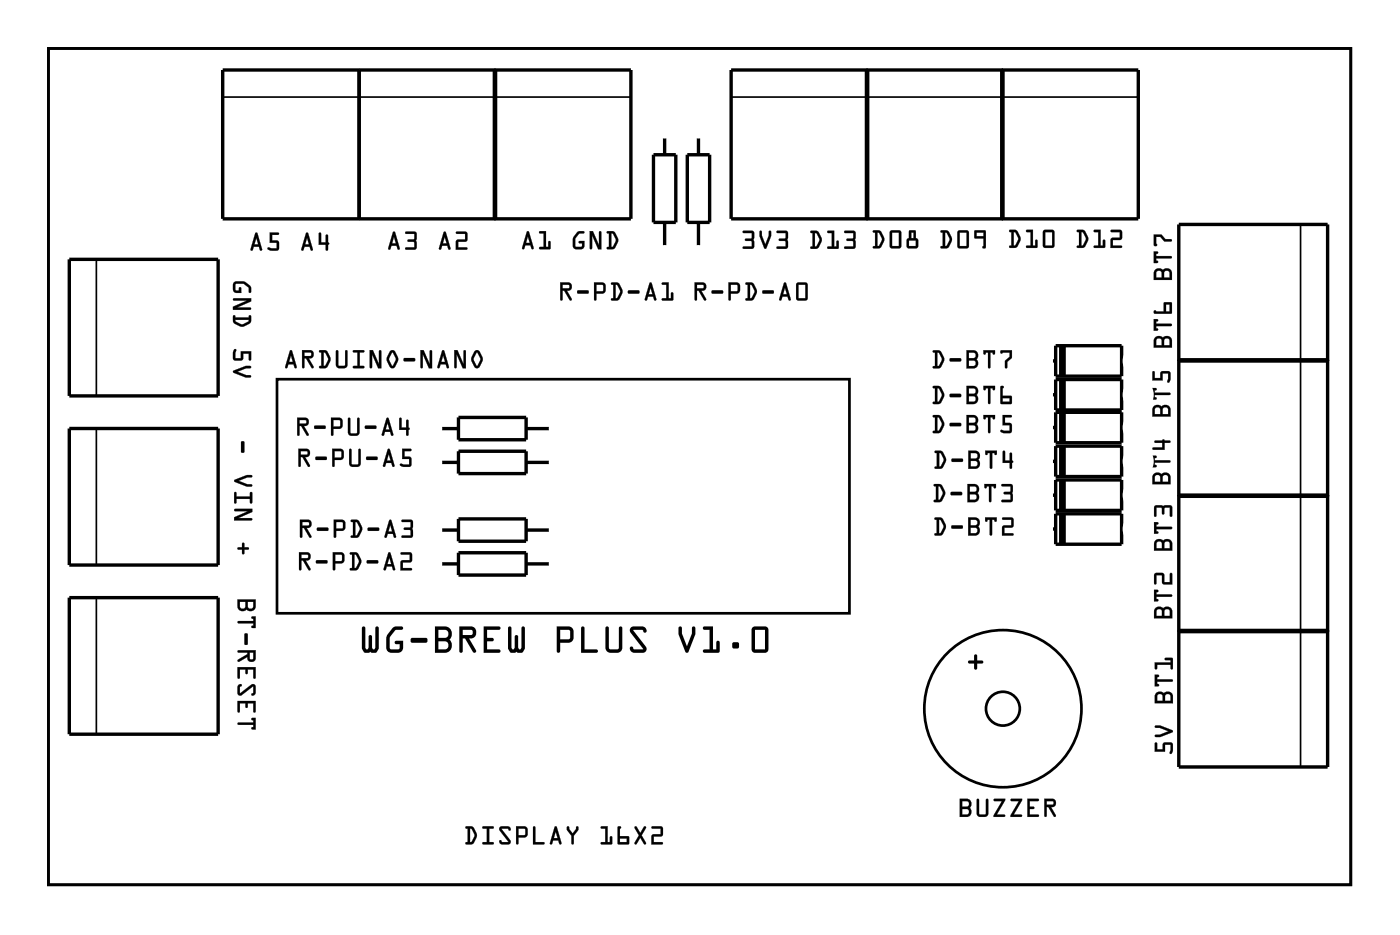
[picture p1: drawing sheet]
<svg xmlns="http://www.w3.org/2000/svg" width="105mm" height="70mm" viewBox="0 0 105 70" stroke-linecap="round" stroke-linejoin="round" font-family="sans-serif">
<g fill="none" stroke="#000" stroke-width=".2">
<path d="M3.6 3.6h97.8v62.8h-97.8zM20.8 28.5h43v17.5h-43z"/>
<circle cx="75.3" cy="53.2" r="1.27"/>
<circle cx="75.3" cy="53.2" r="5.9"/>
</g>
<g fill="#000">
<path d="M73.2 49.2h.2v.4h.3a.12 .12 0 0 1 .1 .1 .12 .12 0 0 1-.1 .1h-.3v.4a.12 .12 0 0 1-.1 .1 .12 .12 0 0 1-.2-.1v-.4h-.3a.12 .12 0 0 1-.1-.1 .12 .12 0 0 1 .1-.1h.3z"/>
<path d="M3.6 3.6h97.8v62.8h-97.8zM3.6 3.6v62.8h97.8v-62.8z"/>
<path d="M19.2 17.5h.1l.4 1.2-.1 .1h-.1l-.1-.3h-.3l-.1 .3h-.2zM19.2 17.5l-.4 1.2 .1 .1 .1-.3h.4l.1 .3h.1l.1-.1-.4-1.2zM19.2 17.9l-.1 .4h.3zM19.2 17.8l.2 .6h-.3zM20.2 17.5h.7a.1 .1 0 0 1 .1 0 .1 .1 0 0 1-.1 .1h-.5v.5h.5v.6l-.1 .1-.7-.1a.1 .1 0 0 1 0-.1 .1 .1 0 0 1 .1 0h.6v-.4h-.6zM20.3 17.5v.7h.5v.5l-.6-.1-.1 .1 .2 .1h.5l.1-.2v-.4l-.1-.1h-.4v-.5h.5v-.1zM23 17.5h.2l.3 1.2-.1 .1h-.1v-.3h-.4l-.1 .3h-.2zM23 17.5l-.4 1.2 .2 .1 .1-.3h.4v.3h.1l.1-.1-.4-1.2zM23 17.9l-.1 .4h.3zM23.1 17.8l.1 .6h-.3zM24 17.5h.1v.7h.4l-.1-.5a.1 .1 0 0 1 .1-.1 .1 .1 0 0 1 .1 .1v.5a.09 .09 0 0 1 .1 .1 .09 .09 0 0 1-.1 .1v.3a.1 .1 0 0 1-.1 .1 .1 .1 0 0 1-.1-.1l.1-.3h-.6zM24 17.5l-.1 .9h.6v.4h.1v-.4l.1-.1-.1-.1v-.5h-.1v.5h-.4v-.7z"/>
<path d="M19.2 17.5h.1l.4 1.2-.1 .1h-.1l-.1-.3h-.3l-.1 .3h-.2zM19.2 17.9l-.1 .4h.3zM20.3 17.5h.6h.1l-.1 .1h-.5v.5h.4l.1 .1v.5l-.1 .1h-.4a.15 .15 0 0 1-.2 0 .15 .15 0 0 1 0-.2h.6v-.4h-.5zM23 17.5h.1l.4 1.2-.1 .1h-.1v-.3h-.4l-.1 .3h-.2zM23.1 17.9l-.2 .4h.3zM24 17.5h.1v.7h.4v-.5h.1v.5l.1 .1-.1 .1v.4h-.1v-.4h-.6z"/>
<path d="M29.5 17.4h.2l.3 1.3v.1l-.1-.1-.1-.2h-.4l-.1 .2h-.2zM29.5 17.4l-.4 1.3h.2l.1-.3h.4v.3h.2l-.3-1.2zM29.6 17.8l-.2 .5h.3zM29.6 17.8l.1 .5h-.3zM30.4 17.4h.7l.2 .2-.1 .5 .1 .5-.2 .2h-.6a.1 .1 0 0 1-.1-.1 .1 .1 0 0 1 .1-.1h.6v-.4h-.4a.1 .1 0 0 1-.1-.1 .1 .1 0 0 1 .1-.1l.4-.1v-.3h-.6zM30.5 17.4v.1l.6 .1v.4h-.4l-.1 .1h.1l.4 .1v.4h-.6l-.1 .1h.8l.1-.1-.1-.5 .1-.6-.2-.1zM33.3 17.4h.2l.3 1.3v.1l-.1-.1-.1-.2h-.4l-.1 .2h-.1zM33.3 17.4l-.3 1.3h.1l.1-.3h.4l.1 .3h.1l-.3-1.2zM33.4 17.8l-.1 .5h.2zM33.4 17.8l.1 .5h-.3zM34.3 17.4h.6l.2 .1v.6l-.7 .1v.4h.6a.1 .1 0 0 1 .1 .1 .1 .1 0 0 1-.1 .1h-.8l.1-.8h.6v-.4h-.6zM34.3 17.4v.1l.6 .1v.4h-.6l-.1 .7h.8v-.1h-.6v-.5h.6l.1-.6-.2-.1z"/>
<path d="M29.5 17.4h.2l.3 1.3h-.1l-.1-.2h-.4l-.1 .2h-.1zM29.6 17.8l-.2 .5h.3zM30.4 17.4h.7l.2 .1-.1 .6 .1 .5-.1 .1h-.8l.1-.1h.6v-.4l-.5-.1v-.1h.5v-.4h-.6zM33.3 17.4h.2l.3 1.3h-.1l-.1-.2h-.4l-.1 .2h-.1zM33.4 17.8l-.1 .5h.2zM34.3 17.4h.6l.2 .1-.1 .6-.6 .1v.4h.6v.1h-.8l.1-.7h.6v-.4h-.6z"/>
<path d="M39.6 17.4h.1l.4 1.2-.1 .1h-.1l-.1-.3h-.4l-.1 .3h-.1zM39.6 17.4l-.4 1.2 .1 .1 .1-.3h.4l.1 .3h.1l.1-.1-.4-1.2zM39.6 17.8l-.1 .4h.3zM39.6 17.7l.2 .6h-.3zM40.5 17.4l.5-.1v1.2h.2v-.3a.1 .1 0 0 1 .1-.1 .1 .1 0 0 1 .1 .1l-.1 .5h-.7a.1 .1 0 0 1-.1-.1 .1 .1 0 0 1 .1-.1h.2v-1h-.3zM40.5 17.4v.1h.3v1l-.3 .1v.1h.8v-.6l-.1 .1v.3h-.2v-1.1zM43.3 17.4l.5-.1a.1 .1 0 0 1 .1 .1 .1 .1 0 0 1-.1 .1h-.3l-.3 .4v.6h.5v-.2h-.2a.1 .1 0 0 1-.1-.1 .1 .1 0 0 1 .1-.1h.4l-.1 .5-.2 .1-.5-.1-.1-.1v-.6zM43.3 17.5a.9 .9 0 0 0-.1 1.2h.5l.2-.2v-.4h-.4v.1l.2 .1v.2h-.5v-.6l.3-.4h.3l.1-.1h-.4zM44.3 17.3h.2l.5 1.1v-1a.1 .1 0 0 1 .1-.1 .1 .1 0 0 1 .1 .1v1.3h-.3l-.4-1v.9a.1 .1 0 0 1-.1 .1 .1 .1 0 0 1-.1-.1zM44.3 17.4v1.3h.1l.1-.1v-.9l.4 1h.3l-.1-1.3h-.1v1l-.5-1zM45.6 17.4h.5l.3 .6-.2 .6-.6 .1a.1 .1 0 0 1-.1-.1 .1 .1 0 0 1 .1-.1h.1v-1h-.1zM45.6 17.4v.1h.1v1l-.1 .1v.1h.4l.4-.5v-.3l-.3-.5zM45.9 17.5v1h.1l.2-.5-.2-.4zM45.9 17.5l.2 .1 .2 .4-.3 .5h-.1z"/>
<path d="M39.6 17.4h.1l.4 1.2-.1 .1h-.1l-.1-.3h-.4v.3h-.2zM39.6 17.8l-.1 .4h.3zM40.5 17.4h.5v1.1h.2v-.4h.1v.6h-.8v-.2h.3v-1h-.3zM43.3 17.5l.2-.1h.3h.1l-.1 .1h-.3l-.3 .4v.6h.5v-.2h-.2v-.2h.4v.5l-.2 .1h-.4l-.2-.1-.1-.1a.94 .94 0 0 1 .3-1zM44.3 17.4h.2l.5 1v-1h.1l.1 1.3h-.3l-.4-1v.9l-.1 .1h-.1zM45.6 17.4h.5a.8 .8 0 0 1 .1 1.2l-.2 .1h-.4v-.1l.1-.1v-1h-.1zM45.9 17.5v1h.1l.2-.5-.2-.4z"/>
<path d="M55.8 17.3h.7l.1 .2v.5v.6l-.1 .1h-.6a.1 .1 0 0 1-.1-.1 .1 .1 0 0 1 .1-.1h.6l-.1-.4h-.4a.1 .1 0 0 1-.1-.1 .1 .1 0 0 1 .1-.1h.4l.1-.4h-.7zM55.8 17.4v.1h.7l-.1 .4h-.4l-.1 .1 .1 .1h.4l.1 .4h-.6l-.1 .1 .7 .1 .1-.2v-.5v-.6l-.1-.1zM57.1 17.3l.1 .1v.3l.3 .7 .2-.7v-.3a.1 .1 0 0 1 .1-.1 .1 .1 0 0 1 .1 .1v.3l-.4 1-.5-1zM57.1 17.4l-.1 .3 .4 .9 .1 .1 .4-1v-.3h-.2v.3l-.2 .7-.3-.7v-.3zM58.3 17.3h.7l.2 .2-.1 .5 .1 .6-.2 .1h-.6a.1 .1 0 0 1-.1-.1 .1 .1 0 0 1 .1-.1h.6v-.4h-.4a.1 .1 0 0 1-.1-.1 .1 .1 0 0 1 .1-.1h.4v-.4h-.6zM58.3 17.4l.1 .1h.6v.4h-.5v.1v.1h.5v.4h-.6l-.1 .1 .8 .1 .1-.2-.1-.5 .1-.6-.2-.1zM60.9 17.3l.5 .1 .3 .6-.2 .6-.6 .1a.1 .1 0 0 1-.1-.1 .1 .1 0 0 1 .1-.1h.1v-1h-.1zM60.9 17.4v.1h.1v1h-.1v.1l.4 .1 .4-.5v-.4l-.3-.4zM61.2 17.5v1h.1l.2-.5-.2-.4zM61.2 17.5h.1l.2 .5-.2 .5h-.1zM62.1 17.3h.5v1.2h.2v-.3a.1 .1 0 0 1 .1-.1 .1 .1 0 0 1 .1 .1v.5h-.8a.1 .1 0 0 1-.1-.1 .1 .1 0 0 1 .1-.1h.3v-1h-.3zM62.1 17.4l.1 .1h.3v1h-.3l-.1 .1 .8 .1v-.6h-.1v.4h-.2v-1.2zM63.4 17.3h.7l.2 .2-.1 .5v.6l-.1 .1h-.6a.1 .1 0 0 1-.1-.1 .1 .1 0 0 1 .1-.1h.6l-.1-.4h-.4a.1 .1 0 0 1-.1-.1 .1 .1 0 0 1 .1-.1h.4l.1-.4h-.7zM63.4 17.4v.1h.7v.4h-.5v.1v.1h.5v.4h-.6l-.1 .1 .7 .1 .1-.2v-.5v-.6l-.1-.1z"/>
<path d="M55.8 17.3h.7l.1 .1v.6v.5l-.1 .2-.7-.1 .1-.1h.6l-.1-.4h-.4l-.1-.1 .1-.1h.4l.1-.4h-.7zM57.1 17.3l.1 .1v.3l.3 .7 .2-.7v-.3h.2v.3l-.4 1-.1-.1-.4-.9zM58.3 17.3h.7l.2 .1-.1 .6 .1 .5-.1 .2-.8-.1 .1-.1h.6v-.4h-.5v-.1v-.1h.5v-.4h-.6zM60.9 17.3l.5 .1a.8 .8 0 0 1 .1 1.1l-.2 .2-.5-.1 .1-.1h.1v-1h-.1zM61.2 17.5v1h.1l.2-.5-.2-.5zM62.1 17.3h.5v1.2h.2v-.4h.1v.6l-.8-.1 .1-.1h.3v-1h-.3zM63.4 17.3h.7l.1 .1v.6l.1 .5-.2 .2-.7-.1 .1-.1h.6l-.1-.4h-.4v-.1v-.1h.5v-.4h-.7z"/>
<path d="M65.6 17.3h.5l.3 .7-.2 .6-.6 .1a.1 .1 0 0 1-.1-.1 .1 .1 0 0 1 .1-.1h.1v-1l-.1-.1zM65.6 17.3v.1l.1 .1v1h-.1v.1h.4l.4-.4v-.4l-.3-.5zM65.9 17.5v1l.1-.1 .2-.4-.2-.5zM65.9 17.5h.1l.2 .5-.2 .5h-.1zM66.9 17.3h.6l.2 .1v1.1l-.1 .1-.6 .1-.2-.2zM66.9 17.3l-.1 1.2 .2 .1h.6l.1-.1v-1.1l-.2-.1zM67 17.5v1h.5v-1zM67 17.5h.5v1h-.5zM68.3 17.3h.5v.6l.2 .2v.4l-.2 .1-.5 .1-.2-.2v-.4l.2-.2zM68.3 17.3v.6l-.2 .2v.4l.2 .1h.5l.1-.1v-.4l-.1-.2v-.6zM68.3 18.1v.4h.5v-.4zM68.2 18h.6v.5h-.6zM68.4 17.5v.4h.2v-.4zM68.4 17.5h.2v.4h-.2zM70.6 17.3h.6l.3 .7-.3 .6-.5 .1a.1 .1 0 0 1-.1-.1 .1 .1 0 0 1 .1-.1h.1v-1l-.2-.1zM70.6 17.3v.1l.2 .1v1h-.1l-.1 .1h.5l.3-.4v-.4l-.2-.5zM71 17.5v1l.1-.1 .2-.4-.2-.5zM71 17.5h.1l.2 .5-.3 .5zM71.9 17.3h.7l.2 .1v1.1l-.1 .1-.6 .1-.2-.2zM71.9 17.3v1.2l.2 .1h.5l.1-.1v-1.1l-.1-.1zM72.1 17.5v1h.5v-1zM72.1 17.5h.5v1h-.5zM73.2 17.3h.8v1.3l-.1 .1a.09 .09 0 0 1-.1-.1 .09 .09 0 0 1 .1-.1v-.6h-.7zM73.2 17.3v.6h.7v.6l-.1 .1h.2v-1.3zM73.3 17.5v.2h.6v-.2zM73.3 17.5h.6v.2h-.6z"/>
<path d="M65.6 17.3h.5a.8 .8 0 0 1 .1 1.2l-.2 .1h-.5l.1-.1h.1v-1l-.1-.1zM65.9 17.5v1h.1l.2-.5-.2-.5zM66.9 17.3h.6l.2 .1v1.1l-.1 .1-.6 .1-.2-.2zM67 17.5v1h.5v-1zM68.3 17.3h.5v.6l.1 .2v.4l-.1 .1-.5 .1-.2-.2v-.4l.2-.2zM68.3 18.1v.4h.5v-.4zM68.4 17.5v.4h.2v-.4zM70.6 17.3h.6a.8 .8 0 0 1 .1 1.2l-.2 .1h-.5v-.1h.2v-1l-.2-.1zM71 17.5v1l.3-.5-.2-.5zM71.9 17.3h.7l.1 .1 .1 1.1-.2 .1-.5 .1-.2-.2zM72.1 17.5v1h.5v-1zM73.2 17.3h.8v1.3h-.2l.1-.1v-.6h-.7zM73.3 17.5v.2h.6v-.2z"/>
<path d="M75.8 17.3h.5l.4 .6-.3 .6-.5 .1a.1 .1 0 0 1-.1-.1 .1 .1 0 0 1 .1-.1v-1h-.1zM75.8 17.3v.1h.2v1l-.2 .1v.1h.5l.3-.5v-.3l-.3-.5zM76.1 17.4v1h.2l.2-.5-.2-.4zM76.1 17.4l.2 .1 .2 .4-.3 .5h-.1zM77.1 17.3l.5-.1v1.2h.1v-.3a.1 .1 0 0 1 .1-.1 .1 .1 0 0 1 .1 .1v.5h-.8a.1 .1 0 0 1-.1-.1 .1 .1 0 0 1 .1-.1h.3v-1h-.3zM77.1 17.3v.1h.3v1l-.3 .1v.1h.8v-.6l-.2 .1v.3h-.1v-1.1zM78.4 17.3l.6-.1 .2 .2v1l-.1 .2h-.6l-.2-.1zM78.4 17.3l-.1 1.2 .2 .1h.6l.1-.2v-1l-.2-.1zM78.5 17.4v1h.5v-1zM78.5 17.4h.5v1h-.5zM80.9 17.3h.5l.3 .6-.2 .6-.6 .1a.1 .1 0 0 1-.1-.1 .1 .1 0 0 1 .1-.1h.1v-1h-.1zM80.9 17.3v.1h.1v1l-.1 .1v.1h.4l.4-.5v-.3l-.3-.5zM81.2 17.4v1h.1l.2-.5-.2-.4zM81.2 17.4l.1 .1 .3 .4-.3 .5h-.1zM82.1 17.3l.6-.1-.1 1.2h.2v-.3a.1 .1 0 0 1 .1-.1 .1 .1 0 0 1 .1 .1v.5h-.8a.1 .1 0 0 1-.1-.1 .1 .1 0 0 1 .1-.1h.3v-1h-.3zM82.2 17.3v.1h.3v1l-.3 .1-.1 .1h.8v-.6l-.1 .1v.3h-.2v-1.1zM83.4 17.3l.7-.1 .2 .2-.1 .6h-.6v.4h.6a.1 .1 0 0 1 .1 .1 .1 .1 0 0 1-.1 .1h-.8v-.7l.7-.1v-.4h-.7zM83.4 17.3v.1h.7v.5h-.6l-.1 .7h.8v-.1l-.6-.1v-.4h.6v-.6l-.1-.1z"/>
<path d="M75.8 17.3h.5a.8 .8 0 0 1 .1 1.2l-.1 .1h-.5v-.1l.1-.1v-1h-.1zM76.1 17.4v1h.1l.3-.5-.2-.4zM77.1 17.3h.5v1.1h.1v-.4h.2v.6h-.9l.1-.2h.3v-1h-.3zM78.4 17.3h.6l.2 .1v1l-.1 .2h-.6l-.2-.1zM78.5 17.4v1h.5v-1zM80.9 17.3h.5a.8 .8 0 0 1 .1 1.2l-.2 .1h-.4v-.1l.1-.1v-1h-.1zM81.2 17.4v1h.1l.2-.5-.2-.4zM82.1 17.3h.5v1.1h.2v-.4h.1v.6h-.8l.1-.2h.3v-1h-.3zM83.4 17.3h.7l.1 .1v.6h-.6v.4h.6v.2h-.8v-.7l.7-.1v-.4h-.7z"/>
<path d="M17.6 21.2l.2-.1a.92 .92 0 0 1 1.1 .5l-.1 .3-.1 .1v-.4l-.4-.3h-.6v.5h.2v-.2h.2v.4h-.4l-.2-.3zM17.5 22.4h1.4v.2l-1.1 .5h1v.1l-1.3 .1v-.3l1-.4h-.9zM17.5 23.7h.1l.1 .1h1v-.1h.1v.5a.8 .8 0 0 1-1.2 .1l-.1-.1zM17.7 24v.2l.5 .2 .5-.3v-.1zM17.6 26.2l.1 .1v.6h.4v-.5h.8l-.1 .6h-.1v-.4h-.4l-.1 .4-.6 .1-.1-.2v-.4zM17.5 27.9l1-.4h.3v.1l-.3 .1-.7 .2 .7 .3h.3v.1h-.3l-1-.3z"/>
<path d="M17.6 21.2l.2-.1 .7 .1 .3 .3 .1 .4a.1 .1 0 0 1-.1 .1 .1 .1 0 0 1-.1-.1v-.3l-.4-.3h-.6v.5h.2v-.2a.1 .1 0 0 1 .1-.1 .1 .1 0 0 1 .1 .1v.4l-.5-.1-.1-.2zM17.6 21.2l-.1 .5 .2 .3h.4v-.4h-.1l-.1 .2h-.2v-.5h.6l.4 .3v.3l.1 .1v-.4l-.1-.2a.98 .98 0 0 0-1.1-.2zM17.5 22.4h1.4v.2l-1.1 .5h1a.1 .1 0 0 1 .1 .1 .1 .1 0 0 1-.1 .1h-1.3v-.3l1-.4h-.9l-.1-.1zM17.5 22.4l.1 .2h.9l-1 .4v.3l1.3-.1v-.1h-1l1.1-.5v-.2zM17.5 23.7h.2v.1h1a.1 .1 0 0 1 .1-.1 .1 .1 0 0 1 .1 .1l-.1 .5-.6 .2-.7-.3zM17.5 23.7v.5l.5 .3h.4l.4-.4v-.4h-.1v.1h-1l-.1-.1zM17.7 24v.1l.5 .2 .4-.2 .1-.1zM17.7 24h1v.1l-.5 .3-.5-.2zM17.6 26.2l.2 .1-.1 .6h.4v-.5h.8v.6a.1 .1 0 0 1-.1 .1 .1 .1 0 0 1-.1-.1v-.4h-.4v.4l-.1 .1-.7-.1v-.5zM17.6 26.2l-.1 .3v.4l.1 .2 .6-.1 .1-.5h.4v.5h.1l.1-.6h-.8v.5h-.4v-.6zM17.5 27.9l1-.4h.3a.1 .1 0 0 1 .1 .1 .1 .1 0 0 1-.1 .1h-.3l-.7 .2 .7 .3h.3a.1 .1 0 0 1 .1 .1 .1 .1 0 0 1-.1 .1h-.3l-1-.4zM17.5 27.8v.2l1 .3h.3v-.1h-.3l-.7-.3 .7-.3h.3v-.1h-.3z"/>
<path d="M18.1 33.2l.2-.1 .1 .1v.7l-.1 .1-.2-.1zM17.6 36.1l.9-.4h.4v.1h-.3l-.7 .3 .7 .3h.3v.1h-.4l-.9-.3zM17.6 37h.2v.3h1v-.3l.1-.1v.9h-.1v-.3h-1v.3h-.2zM17.6 38.2h1.3v.2l-1 .5h1v.1l-1.3 .1v-.3l1-.4h-.9zM17.9 41.1h.3v-.3l.1-.1v.1l.1 .3h.2l.1 .1-.1 .1h-.2l-.1 .3h-.1v-.3h-.3z"/>
<path d="M18.1 33.1h.2l.1 .1v.7l-.1 .1-.2-.1zM18.1 33.2v.7l.2 .1v-.1v-.7zM17.6 36l.9-.3h.4a.1 .1 0 0 1 .1 .1 .1 .1 0 0 1-.1 .1l-.3-.1-.7 .3 .7 .3h.3a.1 .1 0 0 1 .1 0 .1 .1 0 0 1-.1 .1h-.4l-.9-.3zM17.6 36v.2l.9 .3h.4v-.1h-.3l-.7-.3 .7-.3h.3v-.1h-.4zM17.6 37h.2v.3h1v-.3a.1 .1 0 0 1 .1-.1 .1 .1 0 0 1 .1 .1v.7a.1 .1 0 0 1-.1 .1 .1 .1 0 0 1-.1-.1v-.2h-1v.2a.1 .1 0 0 1-.1 .1 .1 .1 0 0 1-.1-.1zM17.6 37v.8l.1-.1v-.2h1.1v.2h.1v-.7h-.1v.3h-1.1v-.3zM17.6 38.2h1.4v.2l-1.1 .5h1a.1 .1 0 0 1 .1 .1 .1 .1 0 0 1-.1 .1h-1.3v-.3l1-.4h-.9l-.1-.1zM17.6 38.2l.1 .2h.9l-1 .4v.3l1.3-.1v-.1h-1l1-.5v-.2zM17.8 41.1h.4v-.3a.1 .1 0 0 1 .1-.1 .1 .1 0 0 1 .1 .1v.3h.2a.1 .1 0 0 1 .1 .1 .1 .1 0 0 1-.1 .1h-.2v.2a.1 .1 0 0 1-.1 .1 .1 .1 0 0 1-.1-.1v-.2h-.3zM17.9 41.1v.2h.3v.3h.1v-.3l.4-.1-.1-.1h-.3v-.3h-.1v.3z"/>
<path d="M21.8 26.3h.1l.4 1.3-.1 .1-.1-.1-.1-.2h-.3l-.1 .2h-.2zM21.8 26.3l-.4 1.3h.1l.1-.3h.4l.1 .3h.1h.1l-.4-1.2zM21.8 26.7l-.1 .5h.3zM21.8 26.7l.2 .5h-.3zM22.7 26.3h.6a.32 .32 0 0 1 .3 .3 .32 .32 0 0 1-.4 .3l.3 .6a.1 .1 0 0 1 0 .1 .1 .1 0 0 1-.1 0l-.4-.7h-.1v.7a.1 .1 0 0 1-.1 .1 .1 .1 0 0 1-.1-.1zM22.7 26.3v1.3h.2v-.7h.1l.4 .7h.1l-.3-.7a.31 .31 0 0 0 .4-.2 .31 .31 0 0 0-.3-.4zM22.9 26.5v.2h.5l-.1-.2zM22.9 26.5h.4l.1 .2h-.5zM24 26.3h.5l.3 .7-.2 .6-.6 .1a.1 .1 0 0 1-.1-.1 .1 .1 0 0 1 .1-.1h.1v-1l-.1-.1zM24 26.3v.1l.1 .1v1h-.1v.1h.4l.4-.5v-.3l-.3-.5zM24.3 26.5v1l.1-.1 .2-.4-.2-.5zM24.3 26.5h.2l.2 .5-.3 .5h-.1zM25.2 26.3h.2v1.1l.1 .1 .4-.1v-1a.1 .1 0 0 1 .1-.1 .1 .1 0 0 1 .1 .1v1.1l-.2 .1-.4 .1-.2-.1-.1-.2zM25.3 26.3v1.2l.1 .1h.5l.2-.2v-1.1h-.1l-.1 .1v1l-.4 .1-.1-.1v-1.1zM26.5 26.3h.8a.1 .1 0 0 1 .1 .1 .1 .1 0 0 1-.1 .1h-.3v1h.3a.1 .1 0 0 1 .1 .1 .1 .1 0 0 1-.1 .1h-.7a.1 .1 0 0 1-.1-.1 .1 .1 0 0 1 .1-.1h.2v-1h-.3zM26.5 26.3l.1 .2h.2v1h-.2l-.1 .1h.8v-.1h-.3v-1h.3v-.2zM27.8 26.3h.2l.5 1-.1-.9a.1 .1 0 0 1 .1-.1 .1 .1 0 0 1 .1 .1v1.3h-.2l-.5-1.1v1a.1 .1 0 0 1 0 .1 .1 .1 0 0 1-.1-.1zM27.8 26.3v1.3h.1v-1l.5 1.1h.2v-1.4h-.1v.1l-.1 .9-.4-1zM29.3 26.4l.2-.1 .1 .1 .3 .5-.2 .6a.24 .24 0 0 1-.4 0l-.3-.5zM29.3 26.4l-.3 .6 .3 .5a.24 .24 0 0 0 .4 0l.2-.5-.2-.6a.23 .23 0 0 0-.4 0zM29.4 26.5l-.2 .5 .3 .5 .2-.5zM29.4 26.5l.3 .5-.2 .5-.3-.5zM30.3 26.9h.8l.1 .1-.1 .1h-.7h-.1zM30.3 26.9l.1 .2h.7l.1-.1-.1-.1zM31.6 26.3h.2l.5 1v-.9a.1 .1 0 0 1 .1-.1 .1 .1 0 0 1 .1 .1v1.3h-.3l-.4-1.1v1a.1 .1 0 0 1-.1 .1 .1 .1 0 0 1-.1-.1zM31.6 26.3v1.3h.1l.1-1 .4 1.1h.2v-1.4h-.1v.1v.9l-.5-1zM33.2 26.3h.2l.3 1.3v.1l-.2-.1v-.2h-.4l-.1 .2h-.2zM33.2 26.3l-.4 1.3h.2l.1-.3h.4v.3h.2l-.3-1.2zM33.3 26.7l-.2 .5h.3zM33.3 26.7l.1 .5h-.3zM34.1 26.3h.3l.4 1v-.9a.1 .1 0 0 1 .1-.1 .1 .1 0 0 1 .1 .1v1.3h-.3l-.4-1.1v1a.1 .1 0 0 1-.1 .1 .1 .1 0 0 1-.1-.1zM34.1 26.3v1.3h.1h.1v-1l.4 1.1h.3v-1.4h-.1l-.1 .1v.9l-.5-1zM35.6 26.4l.2-.1 .2 .1 .3 .5-.3 .6a.24 .24 0 0 1-.4 0l-.2-.5zM35.7 26.4l-.3 .6 .2 .5a.24 .24 0 0 0 .4 0l.2-.5-.2-.6a.23 .23 0 0 0-.3 0zM35.8 26.5l-.2 .5 .2 .5 .3-.5zM35.8 26.5l.3 .5-.3 .5-.2-.5z"/>
<path d="M21.8 26.3l.1 .1 .4 1.2h-.1h-.1l-.1-.2h-.3l-.1 .2h-.2zM21.8 26.7l-.1 .5h.3zM22.7 26.3h.6a.31 .31 0 0 1 .3 .4 .31 .31 0 0 1-.4 .2l.3 .7h-.1l-.4-.7h-.1v.7h-.2zM22.9 26.5v.2h.5l-.1-.2zM24 26.3h.5a.8 .8 0 0 1 .1 1.2l-.2 .1h-.4v-.1h.1v-1l-.1-.1zM24.3 26.5v1h.1l.2-.5-.2-.5zM25.2 26.3h.2v1.1l.1 .1 .4-.1v-1l.1-.1h.1v1.1l-.2 .2h-.5l-.2-.1zM26.5 26.3h.9l-.1 .2h-.3v1h.3v.1h-.8v-.1h.3v-1h-.3zM27.8 26.3h.2l.5 1v-.9v-.1h.1v1.4h-.2l-.5-1.1v1h-.1zM29.3 26.4l.2-.1 .1 .1 .3 .5-.2 .6a.23 .23 0 0 1-.4 0l-.3-.5zM29.4 26.5l-.2 .5 .3 .5 .2-.5zM30.3 26.9h.8l.1 .1-.1 .1h-.7h-.1zM31.6 26.3h.2l.5 1v-.9l.1-.1v1.4h-.2l-.4-1.1v1h-.1h-.1zM33.2 26.3l.2 .1 .3 1.2h-.1l-.1-.2h-.4l-.1 .2h-.2zM33.3 26.7l-.2 .5h.3zM34.1 26.3h.2l.5 1v-.9l.1-.1h.1v1.4h-.3l-.4-1.1v1h-.1h-.1zM35.6 26.4l.2-.1 .2 .1 .2 .5-.2 .6a.23 .23 0 0 1-.4 0l-.2-.5zM35.8 26.5l-.2 .5 .2 .5 .3-.5z"/>
<path d="M22.3 31.4h.6a.32 .32 0 0 1 .3 .3 .32 .32 0 0 1-.4 .3l.4 .6a.1 .1 0 0 1-.1 .1 .1 .1 0 0 1-.1 0l-.4-.7h-.1v.6a.1 .1 0 0 1-.1 .1 .1 .1 0 0 1-.1-.1zM22.3 31.4l.1 1.3 .1-.1v-.6h.1l.4 .7h.2l-.4-.7a.31 .31 0 0 0 .4-.3 .31 .31 0 0 0-.3-.3zM22.5 31.5v.3l.5-.1v-.1zM22.5 31.5h.5v.3h-.5zM23.6 32l.8-.1 .1 .2-.1 .1h-.7h-.1zM23.6 32l.1 .2h.7v-.1v-.1zM24.8 31.4h.8l.1 .2v.5l-.7 .1v.4a.1 .1 0 0 1-.1 .1 .1 .1 0 0 1-.1-.1zM24.9 31.4v1.2v.1l.1-.1v-.4l.6-.1 .1-.5-.1-.2zM25 31.5v.5h.5v-.4zM25 31.5l.5 .1v.4h-.5zM26.1 31.4h.2v1.1h.1h.4v-1.1a.1 .1 0 0 1 .1 0 .1 .1 0 0 1 .1 0v1.2l-.2 .1h-.4h-.2l-.1-.2zM26.2 31.4v1.2l.1 .1h.5l.2-.2v-1.1h-.1h-.1v1.1l-.4 .1-.1-.1v-1.1zM27.4 32l.8-.1 .1 .2-.1 .1h-.7h-.1zM27.4 32l.1 .2h.7l.1-.1-.1-.1zM29 31.4h.2l.3 1.2v.1h-.1l-.1-.3h-.4l-.1 .3h-.1zM29.1 31.4l-.4 1.2 .1 .1 .1-.3h.4l.1 .3h.1v-.1l-.3-1.2zM29.1 31.8l-.1 .4h.2zM29.1 31.7l.2 .6h-.4zM30 31.4h.2v.7h.3v-.5a.1 .1 0 0 1 .1-.1 .1 .1 0 0 1 .1 .1v.5a.09 .09 0 0 1 .1 .1 .09 .09 0 0 1-.1 .1v.3a.1 .1 0 0 1-.1 .1 .1 .1 0 0 1-.1-.1v-.3h-.5zM30 31.4v.9h.5v.4h.1l.1-.4 .1-.1-.1-.1v-.5h-.2v.5h-.4v-.7z"/>
<path d="M22.3 31.4h.6a.32 .32 0 0 1 .3 .3 .32 .32 0 0 1-.4 .3l.4 .7h-.1l-.5-.7h-.1v.6l-.1 .1zM22.5 31.5v.3l.5-.1v-.2zM23.6 32h.8l.1 .1-.1 .1h-.7l-.1-.1zM24.9 31.4h.7l.1 .2-.1 .5-.6 .1v.4l-.1 .1v-.1zM25 31.5v.5h.5v-.4zM26.2 31.4h.1v1.1h.1h.4v-1.1h.1h.1v1.1l-.2 .2h-.5l-.2-.1zM27.4 32h.8l.1 .1-.1 .1h-.7l-.1-.1zM29 31.4h.2l.3 1.2v.1h-.1l-.1-.3h-.4l-.1 .3h-.1zM29.1 31.8l-.1 .4h.2zM30 31.4h.1l.1 .7h.3v-.5h.2v.5l.1 .1-.1 .1-.1 .4h-.1v-.4h-.5z"/>
<path d="M22.4 33.7h.6a.32 .32 0 0 1 .3 .4 .32 .32 0 0 1-.4 .2l.4 .6a.11 .11 0 0 1-.1 .2 .1 .1 0 0 1-.1-.1l-.4-.7h-.1v.7a.1 .1 0 0 1-.1 .1 .1 .1 0 0 1-.1-.1zM22.4 33.7l.1 1.3h.1v-.7h.1l.4 .7h.2l-.4-.7a.31 .31 0 0 0 .4-.2 .31 .31 0 0 0-.3-.4zM22.6 33.9v.2h.5l-.1-.2zM22.6 33.9h.4l.1 .2h-.5zM23.7 34.3h.8l.1 .1-.1 .1h-.7h-.1zM23.7 34.3l.1 .2h.7v-.1v-.1zM24.9 33.7h.8l.1 .3-.1 .5h-.6v.5a.1 .1 0 0 1-.1 .1 .1 .1 0 0 1-.1-.1zM24.9 33.7l.1 1.3h.1v-.5h.6l.1-.5-.2-.3zM25.1 33.9v.5l.5-.1v-.4zM25.1 33.9h.5v.4l-.5 .1zM26.2 33.7h.2v1.1l.1 .1 .4-.1v-1a.1 .1 0 0 1 .1-.1 .1 .1 0 0 1 .1 .1v1.1l-.2 .1-.4 .1-.2-.1-.1-.2zM26.2 33.7v1.2l.2 .1h.5l.2-.2v-1l-.1-.1-.1 .1v1l-.4 .1-.1-.1v-1zM27.5 34.3h.8l.1 .1-.1 .1h-.7h-.1zM27.5 34.3l.1 .2h.7v-.1v-.1zM29.1 33.7l.2 .1 .3 1.2v.1l-.1-.1-.1-.2h-.4l-.1 .2h-.1zM29.1 33.7l-.3 1.3h.1l.1-.2h.4l.1 .2h.1l-.3-1.2zM29.2 34.1l-.2 .5h.3zM29.2 34.1l.1 .5h-.3zM30.2 33.7h.6a.1 .1 0 0 1 .1 .1 .1 .1 0 0 1-.1 .1h-.4v.4h.5v.7l-.2 .1-.6-.1a.1 .1 0 0 1-.1-.1 .11 .11 0 0 1 .2-.1l.5 .1v-.4h-.5zM30.2 33.7v.8h.5v.4l-.6-.1-.1 .1 .3 .1h.5l.1-.1v-.5l-.1-.1h-.4v-.4h.4l.1-.1z"/>
<path d="M22.4 33.7h.6a.31 .31 0 0 1 .3 .4 .31 .31 0 0 1-.4 .2l.4 .7h-.2l-.4-.7h-.1v.7h-.1zM22.6 33.9v.2h.5l-.1-.2zM23.7 34.3h.8v.1v.1h-.7h-.1zM24.9 33.7h.8l.1 .3-.1 .5h-.6v.5l-.1 .1-.1-.1zM25.1 33.9v.5l.5-.1v-.4zM26.2 33.7h.2v1.1l.1 .1 .4-.1v-1l.1-.1h.1v1.1l-.2 .2h-.5l-.2-.1zM27.5 34.3h.8l.1 .1-.1 .1h-.7h-.1zM29.1 33.7l.2 .1 .3 1.2h-.1l-.1-.2h-.4l-.1 .2h-.1zM29.2 34.1l-.2 .5h.3zM30.2 33.7h.6l.1 .1-.1 .1h-.4v.4h.4l.1 .1v.5l-.2 .2h-.4a.15 .15 0 0 1-.2-.1 .15 .15 0 0 1 .1-.2l.5 .1v-.4h-.5z"/>
<path d="M42.1 21.2h.6a.32 .32 0 0 1 .2 .4 .32 .32 0 0 1-.3 .2l.3 .6a.1 .1 0 0 1 0 .2 .1 .1 0 0 1-.1-.1l-.4-.7h-.2l.1 .7a.1 .1 0 0 1-.1 .1 .1 .1 0 0 1-.1-.1zM42.1 21.2v1.4l.1-.1v-.7h.2l.4 .7h.1l-.3-.7a.31 .31 0 0 0 .3-.2 .31 .31 0 0 0-.2-.4zM42.2 21.4v.3l.5-.1v-.2zM42.2 21.4h.5l.1 .2-.6 .1zM43.4 21.8h.7l.1 .2-.1 .1h-.7l-.1-.1zM43.4 21.8v.2h.7h.1l-.1-.2zM44.6 21.2h.7l.2 .3-.1 .5h-.6v.5a.1 .1 0 0 1-.1 .1 .1 .1 0 0 1-.1-.1zM44.6 21.2v1.3l.1 .1 .1-.1v-.5h.6l.1-.5-.2-.3zM44.8 21.4v.5l.5-.1v-.4zM44.8 21.4h.5v.5h-.5zM45.9 21.2h.5l.4 .7-.3 .6-.5 .1a.1 .1 0 0 1-.1-.1 .1 .1 0 0 1 .1-.1h.1v-1h-.2zM45.9 21.2v.2h.2v1h-.2v.1h.5l.3-.4v-.4l-.3-.4zM46.2 21.4v1l.2-.1 .2-.4-.2-.5zM46.2 21.4h.2l.2 .5-.3 .5h-.1zM47.2 21.8h.7l.1 .2-.1 .1h-.7l-.1-.1zM47.2 21.8v.2h.7h.1l-.1-.2zM48.8 21.2l.1 .1 .4 1.2-.1 .1-.1-.1-.1-.2h-.3l-.1 .3-.2-.1zM48.8 21.2l-.4 1.3h.2l.1-.2h.4v.2l.1 .1 .1-.1-.4-1.2zM48.8 21.6l-.1 .5h.3zM48.9 21.6l.1 .5h-.3zM49.7 21.2h.5v1.2h.2v-.4a.1 .1 0 0 1 .1-.1 .1 .1 0 0 1 .1 .1l-.1 .5-.7 .1a.1 .1 0 0 1-.1-.1 .1 .1 0 0 1 .1-.1h.2v-1h-.3zM49.7 21.2v.2h.3v1h-.3v.1l.8 .1v-.6h-.1v.4h-.2v-1.2z"/>
<path d="M42.1 21.2h.6a.32 .32 0 0 1 .2 .4 .32 .32 0 0 1-.3 .2l.3 .7-.1 .1-.4-.8h-.2v.7l-.1 .1zM42.2 21.4v.3l.6-.1-.1-.2zM43.4 21.8h.7l.1 .2h-.1h-.7h-.1zM44.6 21.2h.7l.2 .3-.1 .5h-.6v.5l-.1 .1-.1-.1zM44.8 21.4v.5l.5-.1v-.4zM45.9 21.2h.5a.8 .8 0 0 1 .1 1.2l-.1 .2-.5-.1v-.1h.2v-1h-.2zM46.2 21.4v1h.1l.3-.5-.2-.5zM47.2 21.8h.7l.1 .2h-.1h-.7zM48.8 21.2l.1 .1 .4 1.2-.1 .1-.1-.1-.1-.2h-.3l-.1 .2h-.2zM48.9 21.6l-.2 .5h.3zM49.7 21.2h.5v1.2h.2v-.4h.1v.6l-.8-.1v-.1h.3v-1h-.3z"/>
<path d="M52.2 21.2h.6a.32 .32 0 0 1 .2 .4 .32 .32 0 0 1-.3 .2l.3 .6a.1 .1 0 0 1 0 .2 .1 .1 0 0 1-.1-.1l-.4-.7h-.2v.7a.1 .1 0 0 1-.1 .1 .1 .1 0 0 1 0-.1zM52.2 21.2v1.4l.1-.1v-.7h.2l.4 .7h.1l-.4-.7a.31 .31 0 0 0 .4-.2 .31 .31 0 0 0-.2-.4zM52.3 21.4v.3l.5-.1v-.2zM52.3 21.4h.5l.1 .2-.6 .1zM53.4 21.8h.8l.1 .2-.1 .1h-.7l-.1-.1zM53.5 21.8v.2h.7h.1l-.1-.2zM54.7 21.2h.7l.2 .3-.1 .5h-.6v.5a.1 .1 0 0 1-.1 .1 .1 .1 0 0 1-.1-.1zM54.7 21.2v1.3l.1 .1 .1-.1v-.5h.6l.1-.5-.2-.3zM54.9 21.4v.5l.5-.1v-.4zM54.9 21.4h.5v.5h-.5zM56 21.2h.5l.3 .7-.2 .6-.5 .1a.1 .1 0 0 1-.1-.1 .1 .1 0 0 1 .1-.1v-1h-.1zM56 21.2v.2h.2v1h-.2v.1h.5l.3-.4v-.4l-.3-.4zM56.3 21.4v1l.2-.1 .2-.4-.2-.5zM56.3 21.4h.2l.2 .5-.3 .5h-.1zM57.3 21.8h.7l.1 .2-.1 .1h-.7l-.1-.1zM57.3 21.8v.2h.7h.1l-.1-.2zM58.9 21.2l.1 .1 .4 1.2-.1 .1-.1-.1-.1-.2h-.4v.3l-.2-.1zM58.9 21.2l-.4 1.3h.1l.1-.2h.4l.1 .2 .1 .1 .1-.1-.4-1.2zM58.9 21.6l-.1 .5h.3zM58.9 21.6l.2 .5h-.3zM59.8 21.3l.7-.1 .1 .1 .1 1.1-.2 .2h-.5l-.2-.1zM59.8 21.3v1.2l.2 .1 .5-.1 .1-.1v-1.1l-.1-.1zM60 21.4v1h.5v-1zM59.9 21.4h.6v1h-.6z"/>
<path d="M52.2 21.2h.6a.32 .32 0 0 1 .2 .4 .32 .32 0 0 1-.3 .2l.3 .7-.1 .1-.4-.8h-.2v.7l-.1 .1zM52.3 21.4v.3l.5-.1v-.2zM53.5 21.8h.7l.1 .2h-.1h-.7h-.1zM54.7 21.2h.7l.2 .3-.1 .5h-.6v.5l-.1 .1-.1-.1zM54.9 21.4v.5l.5-.1v-.4zM56 21.2h.5a.8 .8 0 0 1 .1 1.2l-.1 .2-.5-.1v-.1h.1v-1h-.1zM56.3 21.4v1h.1l.3-.5-.2-.5zM57.3 21.8h.7l.1 .2h-.1h-.7h-.1zM58.9 21.2l.1 .1 .4 1.2-.1 .1-.1-.1-.1-.2h-.4v.2h-.2zM58.9 21.6l-.1 .5h.3zM59.8 21.3l.7-.1 .1 .1 .1 1.1-.2 .2h-.5l-.2-.1zM60 21.4v1h.5v-1z"/>
<path d="M70.1 29h.5l.3 .7-.2 .6h-.6a.1 .1 0 0 1-.1 0 .1 .1 0 0 1 .1-.1h.1v-1l-.1-.1zM70.1 29v.1h.1v1.1h-.1v.1h.4l.4-.5v-.3l-.3-.5zM70.4 29.2v1l.1-.1 .2-.4-.2-.5zM70.4 29.1l.1 .1 .2 .5-.3 .5zM71.3 29.6h.8l.1 .1-.1 .1h-.7h-.1zM71.3 29.6l.1 .2h.7l.1-.1-.1-.1zM72.6 29h.5a.4 .4 0 0 1 .3 .2 .4 .4 0 0 1-.1 .5l.2 .3a.37 .37 0 0 1-.4 .3h-.5zM72.6 29v1.3h.5a.39 .39 0 0 0 .3-.2 .39 .39 0 0 0-.1-.4 .39 .39 0 0 0 .1-.4 .39 .39 0 0 0-.3-.3zM72.8 29.7v.5h.3a.2 .2 0 0 0 .2-.2 .2 .2 0 0 0-.2-.2zM72.7 29.7h.4a.22 .22 0 0 1 .2 .3 .22 .22 0 0 1-.2 .2h-.4zM72.8 29.2v.4h.3a.2 .2 0 0 0 .2-.2 .2 .2 0 0 0-.2-.2zM72.7 29.1h.4a.22 .22 0 0 1 .2 .3 .22 .22 0 0 1-.2 .2h-.4zM73.8 29h.9v.2a.1 .1 0 0 1-.1 .1 .1 .1 0 0 1-.1-.1h-.1v1a.1 .1 0 0 1-.1 .1 .1 .1 0 0 1-.1-.1v-1h-.2a.11 .11 0 0 1 0 .1 .11 .11 0 0 1-.2-.1zM73.8 29l.1 .3 .1-.2h.2v1.1l.1 .1 .1-1.2h.1l.2 .2v-.3zM75.1 29h.2a.09 .09 0 0 1 .1 .1 .09 .09 0 0 1-.1 .1v.5l.7 .1-.1 .5h-.8zM75.1 29v1.3h.8l.1-.5-.7-.1v-.6l.1-.1zM75.3 29.9v.3h.5v-.3zM75.3 29.9h.5v.3h-.5z"/>
<path d="M70.1 26.3h.5l.3 .7-.2 .6-.6 .1a.1 .1 0 0 1-.1-.1 .1 .1 0 0 1 .1-.1h.1v-1h-.1zM70.1 26.3v.1l.1 .1v1h-.1v.1h.4l.4-.4v-.4l-.3-.5zM70.4 26.5v1l.1-.1 .2-.4-.2-.5zM70.4 26.5h.1l.2 .5-.3 .5zM71.3 26.9h.8l.1 .2-.1 .1h-.7l-.1-.1zM71.3 26.9l.1 .2h.7h.1l-.1-.2zM72.6 26.3h.5a.4 .4 0 0 1 .3 .3 .4 .4 0 0 1-.1 .4l.2 .3a.37 .37 0 0 1-.4 .4h-.5zM72.6 26.3v1.4h.5a.39 .39 0 0 0 .3-.3 .39 .39 0 0 0-.1-.4 .39 .39 0 0 0 .1-.4 .39 .39 0 0 0-.3-.3zM72.8 27.1v.4h.3a.2 .2 0 0 0 .2-.2 .2 .2 0 0 0-.2-.2zM72.7 27.1h.4a.22 .22 0 0 1 .2 .2 .22 .22 0 0 1-.2 .2h-.4zM72.8 26.5v.4h.3a.2 .2 0 0 0 .2-.2 .2 .2 0 0 0-.2-.2zM72.7 26.5h.4a.22 .22 0 0 1 .2 .2 .22 .22 0 0 1-.2 .2h-.4zM73.8 26.3h.9v.2a.1 .1 0 0 1-.1 .1 .1 .1 0 0 1-.1-.1h-.1v1.1a.1 .1 0 0 1-.1 .1 .1 .1 0 0 1-.1-.1v-1.1h-.2a.11 .11 0 0 1 0 .1 .11 .11 0 0 1-.2 0zM73.8 26.3l.1 .3 .1-.1h.2v1.1h.1l.1-1.1h.1l.2 .1v-.3zM75.1 26.3h.9v.6l-.4 .3v.4a.1 .1 0 0 1 0 .1 .1 .1 0 0 1-.1-.1v-.5l.3-.3v-.3h-.5l-.1 .1zM75.1 26.3l.1 .2h.6v.3l-.3 .3v.5h.1v-.4l.4-.3v-.6z"/>
<path d="M70.1 31.2h.5l.3 .6-.2 .6-.6 .1a.1 .1 0 0 1-.1-.1 .1 .1 0 0 1 .1-.1h.1v-1h-.1zM70.1 31.2v.1h.1v1.1h-.1v.1h.4l.4-.5v-.3l-.3-.5zM70.4 31.3v1h.1l.2-.5-.2-.4zM70.4 31.3l.1 .1 .2 .4-.3 .6zM71.3 31.8l.8-.1 .1 .2-.1 .1h-.7h-.1zM71.3 31.8l.1 .2h.7l.1-.1-.1-.1zM72.6 31.2h.5a.4 .4 0 0 1 .3 .2 .4 .4 0 0 1-.1 .4l.2 .4a.37 .37 0 0 1-.4 .3h-.5zM72.6 31.2v1.3h.5a.39 .39 0 0 0 .3-.3 .39 .39 0 0 0-.1-.4 .39 .39 0 0 0 .1-.4 .39 .39 0 0 0-.3-.2zM72.8 31.9v.4h.3a.2 .2 0 0 0 .2-.2 .2 .2 0 0 0-.2-.2zM72.7 31.9h.4a.22 .22 0 0 1 .2 .2 .22 .22 0 0 1-.2 .3h-.4zM72.8 31.3v.5l.3-.1a.2 .2 0 0 0 .2-.2 .2 .2 0 0 0-.2-.2zM72.7 31.3h.4a.22 .22 0 0 1 .2 .2 .22 .22 0 0 1-.2 .3h-.4zM73.8 31.2h.9v.2a.1 .1 0 0 1-.1 .1 .11 .11 0 0 1-.1-.2h-.1v1.1a.1 .1 0 0 1-.1 .1 .1 .1 0 0 1-.1-.1v-1.1h-.2a.11 .11 0 0 1 0 .2 .11 .11 0 0 1-.2-.1zM73.8 31.2l.1 .3 .1-.2h.2v1.1l.1 .1 .1-1.2h.1l.2 .2v-.3zM75.3 31.2h.6a.1 .1 0 0 1 .1 0 .1 .1 0 0 1-.1 .1h-.4v.5h.4l.1 .6-.2 .1h-.6a.11 .11 0 0 1-.1-.2 .1 .1 0 0 1 .1 0h.6v-.4h-.5zM75.3 31.2v.7h.5v.5l-.6-.1-.1 .1 .3 .1h.5l.1-.2v-.4l-.1-.1h-.4v-.5h.4l.1-.1z"/>
<path d="M70.1 29h.5a.8 .8 0 0 1 .1 1.2l-.2 .1h-.5l.1-.1h.1v-1l-.1-.1zM70.4 29.2v1l.3-.5-.2-.5zM71.3 29.6h.8l.1 .1-.1 .1h-.7h-.1zM72.6 29h.5a.39 .39 0 0 1 .3 .2 .39 .39 0 0 1-.1 .5l.1 .3a.36 .36 0 0 1-.3 .3h-.5zM72.8 29.7v.5h.3a.21 .21 0 0 0 .2-.2 .21 .21 0 0 0-.2-.3zM72.8 29.2v.4h.3a.21 .21 0 0 0 .2-.2 .21 .21 0 0 0-.2-.2zM73.8 29h.9v.3h-.1l-.1-.1h-.1l-.1 1.1-.1-.1v-1h-.2v.1h-.1zM75.1 29h.3l-.1 .2v.5l.7 .1-.1 .5h-.8zM75.3 29.9v.3h.5v-.3z"/>
<path d="M70.1 26.3h.5a.8 .8 0 0 1 .1 1.2l-.2 .2-.5-.1 .1-.1h.1v-1l-.1-.1zM70.4 26.5v1l.3-.5-.2-.5zM71.3 26.9h.8l.1 .2h-.1h-.7h-.1zM72.6 26.3h.5a.39 .39 0 0 1 .3 .3 .39 .39 0 0 1-.1 .4l.1 .3a.36 .36 0 0 1-.3 .4h-.5zM72.8 27.1v.4h.3a.21 .21 0 0 0 .2-.2 .21 .21 0 0 0-.2-.2zM72.8 26.5v.4h.3a.21 .21 0 0 0 .2-.2 .21 .21 0 0 0-.2-.2zM73.8 26.3h.9v.3h-.1l-.1-.1h-.1l-.1 1.2-.1-.1v-1.1h-.2v.1h-.1zM75.1 26.3h.9v.6l-.4 .3v.5l-.1-.1v-.5l.3-.3v-.3h-.6z"/>
<path d="M70.1 31.2h.5a.8 .8 0 0 1 .1 1.2l-.2 .1h-.5l.1-.1 .1-.1v-1h-.1zM70.4 31.3v1l.3-.5-.2-.4zM71.3 31.8h.8l.1 .1-.1 .1h-.7l-.1-.1zM72.6 31.2h.5a.39 .39 0 0 1 .3 .2 .39 .39 0 0 1-.1 .4l.1 .4a.36 .36 0 0 1-.3 .3h-.5zM72.8 31.9v.4h.3a.21 .21 0 0 0 .2-.2 .21 .21 0 0 0-.2-.2zM72.8 31.3v.5h.3a.21 .21 0 0 0 .2-.3 .21 .21 0 0 0-.2-.2zM73.8 31.2h.9v.3h-.1l-.1-.2h-.1l-.1 1.2-.1-.1v-1.1h-.2v.2h-.1zM75.3 31.2h.6h.1l-.1 .1h-.4v.5h.4l.1 .1v.5l-.2 .1h-.4a.15 .15 0 0 1-.2 0 .15 .15 0 0 1 0-.2h.6v-.4h-.5z"/>
<path d="M70.1 36.4h.6l.3 .6-.3 .6-.5 .1a.1 .1 0 0 1-.1-.1 .1 .1 0 0 1 .1-.1h.1v-1h-.2zM70.1 36.4v.1h.2v1h-.1l-.1 .1 .5 .1 .3-.5v-.4l-.2-.4zM70.5 36.5v1h.1l.2-.5-.2-.4zM70.4 36.5l.2 .1 .2 .4-.3 .5h-.1zM71.4 37l.8-.1 .1 .2-.1 .1h-.7l-.1-.1zM71.4 37l.1 .2h.7v-.1v-.2zM72.6 36.3h.6a.4 .4 0 0 1 .3 .3 .4 .4 0 0 1-.1 .4l.1 .4a.37 .37 0 0 1-.3 .3h-.6zM72.6 36.3v1.4h.6a.39 .39 0 0 0 .3-.3 .39 .39 0 0 0-.1-.4 .39 .39 0 0 0 .1-.4 .39 .39 0 0 0-.3-.2zM72.8 37.1v.4h.4a.2 .2 0 0 0 .1-.2 .2 .2 0 0 0-.1-.2zM72.8 37.1h.4a.22 .22 0 0 1 .2 .2 .22 .22 0 0 1-.2 .2h-.4zM72.8 36.5v.4h.4a.2 .2 0 0 0 .1-.2 .2 .2 0 0 0-.1-.2zM72.8 36.5h.4a.22 .22 0 0 1 .2 .2 .22 .22 0 0 1-.2 .2h-.4zM73.9 36.3h.9v.3a.1 .1 0 0 1-.1 .1 .11 .11 0 0 1-.1-.2h-.2v1.1a.1 .1 0 0 1 0 .1 .1 .1 0 0 1-.1-.1v-1.1h-.2a.11 .11 0 0 1 0 .2 .11 .11 0 0 1-.2-.1zM73.9 36.3l.1 .4 .1-.2h.2v1.1l.1 .1v-1.2h.2l.1 .2 .1-.4zM75.2 36.4l.7-.1 .2 .2-.1 .5 .1 .6-.2 .1h-.6a.1 .1 0 0 1-.1-.1 .1 .1 0 0 1 .1-.1h.6l-.1-.4h-.4a.1 .1 0 0 1 0-.1 .1 .1 0 0 1 0-.1h.4l.1-.4h-.7zM75.2 36.4v.1h.7v.4h-.5v.1v.1h.5v.4h-.6l-.1 .1 .7 .1 .1-.2v-.5v-.5l-.1-.1z"/>
<path d="M70.1 36.4h.6a.8 .8 0 0 1 .1 1.2l-.2 .1-.5-.1 .2-.1v-1h-.2zM70.5 36.5v1l.3-.5-.2-.4zM71.4 37l.8-.1v.2v.1h-.7l-.1-.1zM72.6 36.3h.6a.39 .39 0 0 1 .3 .3 .39 .39 0 0 1-.1 .4l.1 .4a.36 .36 0 0 1-.3 .3h-.6zM72.8 37.1v.4h.4a.21 .21 0 0 0 .1-.2 .21 .21 0 0 0-.1-.2zM72.8 36.5v.4h.4a.21 .21 0 0 0 .1-.2 .21 .21 0 0 0-.1-.2zM73.9 36.3h.9l-.1 .4-.1-.1v-.1h-.2v1.2l-.1-.1v-1.1h-.2v.1l-.1 .1zM75.2 36.4l.7-.1 .1 .2v.5l.1 .5-.2 .2-.7-.1 .1-.1h.6v-.4h-.5v-.1v-.1h.5v-.4h-.7z"/>
<path d="M70.2 33.9h.5l.4 .6-.3 .6-.5 .1a.1 .1 0 0 1-.1-.1 .1 .1 0 0 1 .1-.1v-1h-.1zM70.2 33.9v.1h.2v1h-.2v.1l.5 .1 .3-.5v-.4l-.3-.4zM70.5 34v1h.2l.2-.5-.2-.4zM70.5 34l.2 .1 .2 .4-.3 .5h-.1zM71.5 34.5l.7-.1 .1 .2-.1 .1h-.7l-.1-.1zM71.5 34.5v.2h.7l.1-.1-.1-.2zM72.7 33.8h.5a.4 .4 0 0 1 .4 .3 .4 .4 0 0 1-.1 .4l.1 .3a.37 .37 0 0 1-.4 .4h-.5zM72.7 33.8v1.4h.5a.39 .39 0 0 0 .4-.3 .39 .39 0 0 0-.2-.4 .39 .39 0 0 0 .2-.4 .39 .39 0 0 0-.4-.3zM72.9 34.6v.4h.3a.2 .2 0 0 0 .2-.2 .2 .2 0 0 0-.2-.2zM72.9 34.6h.3a.22 .22 0 0 1 .2 .2 .22 .22 0 0 1-.2 .2h-.3zM72.9 34v.4h.3a.2 .2 0 0 0 .2-.2 .2 .2 0 0 0-.2-.2zM72.9 34h.3a.22 .22 0 0 1 .2 .2 .22 .22 0 0 1-.2 .2h-.3zM74 33.8h.9v.3a.11 .11 0 0 1-.2 .1 .1 .1 0 0 1 0-.2h-.2v1.1a.1 .1 0 0 1-.1 .1 .1 .1 0 0 1-.1-.1v-1.1h-.1a.11 .11 0 0 1-.1 .2 .11 .11 0 0 1-.1-.1zM74 33.8v.3l.2-.1h.1v1.1l.1 .1 .1-1.2h.2l.1 .1 .1-.3zM75.3 33.9h.2v.7h.3v-.5a.1 .1 0 0 1 .1-.1 .1 .1 0 0 1 .1 .1v.5a.09 .09 0 0 1 .1 .1 .09 .09 0 0 1-.1 .1v.3a.1 .1 0 0 1-.1 .1 .1 .1 0 0 1-.1-.1v-.3h-.5zM75.3 33.9v.9l.5-.1v.4l.1 .1 .1-.5h.1l-.1-.1v-.6h-.2v.6h-.3v-.7z"/>
<path d="M70.2 33.9h.5a.8 .8 0 0 1 .1 1.2l-.1 .1-.5-.1 .1-.1v-1h-.1zM70.5 34v1h.1l.3-.5-.2-.4zM71.5 34.5l.7-.1 .1 .2-.1 .1h-.7v-.1zM72.7 33.8h.5a.39 .39 0 0 1 .4 .3 .39 .39 0 0 1-.1 .4l.1 .3a.36 .36 0 0 1-.4 .4h-.5zM72.9 34.6v.4h.3a.21 .21 0 0 0 .2-.2 .21 .21 0 0 0-.2-.2zM72.9 34v.4h.3a.21 .21 0 0 0 .2-.2 .21 .21 0 0 0-.2-.2zM74 33.8h.9l-.1 .4-.1-.1v-.1h-.2v1.2l-.2-.1v-1.1h-.1l-.1 .1-.1 .1zM75.3 33.9h.2v.7h.3v-.6h.2v.6l.1 .1-.1 .1-.1 .4-.1-.1v-.3h-.5z"/>
<path d="M86.6 35.6l.4-.1 .2 .1 .3-.1a.36 .36 0 0 1 .4 .3v.6h-1.4v-.6zM87.4 35.7l-.1 .5h.4v-.5zM86.8 35.7l-.1 .5h.4v-.5zM86.5 34.2l.4 .1-.1 .1h-.1v.2h1.1l.1 .1h-1.2v.2h.1l.1 .1-.4 .1zM86.7 33.1h.6l.1-.1 .5 .2h-.1l-.3 .1v.5h-.9l-.1-.1 .1-.1h.7v-.3l-.6-.1zM86.6 30.5l.4-.1 .2 .1 .3-.1a.36 .36 0 0 1 .4 .4v.5h-1.4v-.5zM87.4 30.6l-.1 .5h.4v-.5zM86.8 30.6l-.1 .5h.4v-.5zM86.5 29.1l.4 .1-.1 .1h-.1v.2h1.1l.1 .1-1.2 .1v.1l.1 .1 .1 .1h-.4zM86.6 27.9h.1v.5h.4l.1-.5h.6l.1 .1v.4a.15 .15 0 0 1 0 .3 .15 .15 0 0 1-.2-.1v-.6h-.4v.6h-.8z"/>
<path d="M86.6 35.6l.4-.1 .2 .1 .3-.1a.37 .37 0 0 1 .4 .3v.6h-1.4v-.6zM86.6 35.6l-.1 .2v.6h1.4v-.6a.39 .39 0 0 0-.3-.3 .39 .39 0 0 0-.4 .1l-.2-.1zM87.4 35.7l-.1 .5h.4v-.5zM87.3 35.7h.4v.5h-.4zM86.8 35.7l-.1 .5h.4v-.5zM86.8 35.7h.3v.5h-.4zM86.5 34.2h.3a.1 .1 0 0 1 .1 .1 .11 .11 0 0 1-.2 .1v.2h1.1a.1 .1 0 0 1 .1 0 .1 .1 0 0 1-.1 .1h-1.1v.2a.11 .11 0 0 1 .2 0 .11 .11 0 0 1-.1 .2h-.3zM86.5 34.2v.9l.3-.1-.1-.1v-.2h1.2l-.1-.1h-1.1v-.2l.1-.1zM86.7 33.1h.6a.09 .09 0 0 1 .1-.1 .09 .09 0 0 1 .1 .1h.3a.1 .1 0 0 1 .1 .1 .1 .1 0 0 1-.1 .1h-.3v.5h-.9a.1 .1 0 0 1-.1-.1 .1 .1 0 0 1 .1-.1h.7v-.3h-.6zM86.7 33.1v.1h.6v.4h-.7l-.1 .1 .1 .1h.9l-.1-.6h.4h.1l-.5-.2-.1 .1zM86.6 30.5l.4-.1 .2 .1 .3-.1a.37 .37 0 0 1 .4 .4v.5h-1.4v-.5zM86.6 30.5l-.1 .3v.5h1.4v-.5a.39 .39 0 0 0-.3-.4 .39 .39 0 0 0-.4 .1l-.2-.1zM87.4 30.6l-.1 .5h.4v-.5zM87.3 30.6h.4v.5h-.4zM86.8 30.6l-.1 .5h.4v-.5zM86.8 30.6h.3v.5h-.4zM86.5 29.1h.3a.11 .11 0 0 1 .1 .2 .1 .1 0 0 1-.2 0v.2h1.1a.1 .1 0 0 1 .1 .1 .1 .1 0 0 1-.1 .1h-1.1v.1a.11 .11 0 0 1 .2 .1 .11 .11 0 0 1-.1 .1h-.3zM86.5 29.1v.9l.3-.1-.1-.1v-.2h1.2l-.1-.1h-1.1v-.2l.1-.1zM86.6 27.9h.1v.5h.4l.1-.5h.6l.1 .1-.1 .7a.1 .1 0 0 1-.1 0 .1 .1 0 0 1-.1-.1l.1-.6h-.4v.6h-.8zM86.6 27.9l-.1 .7h.8v-.6h.4v.6v.1h.1l.1-.7-.1-.1h-.6l-.1 .5h-.4v-.5z"/>
<path d="M86.7 25.3l.4-.1 .2 .2 .4-.2a.36 .36 0 0 1 .3 .4v.5h-1.4v-.5zM87.5 25.5l-.1 .4h.4v-.4zM86.9 25.5l-.1 .4h.4v-.4zM86.6 24h.4l-.1 .1h-.1v.2h1.1l.1 .1-1.2 .1v.2h.1l.1 .1h-.4zM86.7 23.3l.7 .1v-.7h.6l-.1 .9h-1.2l-.1-.1zM87.6 22.9v.5h.2v-.5zM86.7 20.3l.4-.2 .2 .2 .4-.2a.36 .36 0 0 1 .3 .4v.5h-1.4v-.5zM87.5 20.4l-.1 .4h.4v-.4zM86.9 20.4l-.1 .4h.4v-.4zM86.6 18.9h.4l-.1 .1-.1 .1v.1h1.1l.1 .1-1.2 .1v.2h.1l.1 .1h-.4zM86.6 17.6h.6l.3 .4h.4l.1 .1h-.6l-.3-.3h-.3v.5l.1 .1-.2 .1z"/>
<path d="M86.7 25.3l.4-.1 .2 .2 .4-.2a.37 .37 0 0 1 .3 .4v.5h-1.4v-.5zM86.8 25.3l-.2 .3v.5h1.4v-.5a.39 .39 0 0 0-.3-.3 .39 .39 0 0 0-.4 .1l-.2-.2zM87.5 25.5l-.1 .4h.4v-.4zM87.5 25.5h.3v.4h-.4zM86.9 25.5l-.1 .4h.4v-.4zM86.9 25.5h.3v.4h-.4zM86.6 24h.3a.1 .1 0 0 1 .1 .1 .1 .1 0 0 1-.2 0v.2h1.1a.1 .1 0 0 1 .1 .1 .1 .1 0 0 1-.1 .1h-1.1v.1a.11 .11 0 0 1 .2 .1 .11 .11 0 0 1-.1 .1h-.3zM86.6 24v.8h.4l-.2-.1v-.2l1.2-.1-.1-.1h-1.1v-.2l.2-.1zM86.7 23.3l.7 .1v-.7h.6v.9h-1.3l-.1-.1zM86.7 23.3v.3l1.2-.1 .1-.8h-.6v.7zM87.6 22.9v.5h.2v-.5zM87.5 22.9h.3v.5h-.3zM86.7 20.2l.4-.1 .2 .2 .4-.2a.37 .37 0 0 1 .3 .4v.5h-1.4v-.5zM86.8 20.3l-.2 .2v.5h1.4v-.5a.39 .39 0 0 0-.3-.3 .39 .39 0 0 0-.4 .1l-.2-.1zM87.5 20.4l-.1 .4h.4v-.4zM87.5 20.4h.3v.5h-.4zM86.9 20.4l-.1 .4h.4v-.4zM86.9 20.4h.3v.5h-.4zM86.6 18.9h.3a.1 .1 0 0 1 .1 .1 .11 .11 0 0 1-.2 .1v.1h1.1a.1 .1 0 0 1 .1 .1 .1 .1 0 0 1-.1 .1h-1.1v.2a.11 .11 0 0 1 .2 0 .11 .11 0 0 1-.1 .2h-.3zM86.6 18.9v.8h.4l-.2-.1v-.2l1.2-.1-.1-.1h-1.1v-.2l.2-.1zM86.6 17.6h.6l.3 .4 .4-.1a.1 .1 0 0 1 .1 .1 .1 .1 0 0 1-.1 .1h-.5l-.3-.3h-.3v.5l.1 .1-.2 .1zM86.6 17.6l.1 .9 .2-.1-.1-.1v-.5h.3l.3 .3h.6l-.1-.1h-.4l-.3-.4z"/>
<path d="M17.8 45h1.4v.5a.39 .39 0 0 1-.3 .4 .39 .39 0 0 1-.4-.1l-.3 .1a.36 .36 0 0 1-.4-.4zM18 45.2v.3a.21 .21 0 0 0 .2 .2 .21 .21 0 0 0 .2-.2v-.3zM18.6 45.2v.3a.21 .21 0 0 0 .2 .2 .21 .21 0 0 0 .2-.2v-.3zM17.9 46.7l1.1-.1v-.1l-.1-.1v-.1h.3v.9l-.3-.1v-.1h.1v-.2h-1.1zM18.4 47.6h.1h.1v.7l-.1 .1-.1-.1zM17.9 48.8h1.3v.6a.32 .32 0 0 1-.4 .3 .32 .32 0 0 1-.2-.4l-.7 .4-.1-.1 .8-.5v-.1h-.7zM18.8 49v.5h.2v-.5zM17.8 50.1h1.4v.8h-.2v-.6h-.4v.3h-.1h-.1v-.3h-.4v.6l-.1 .1zM17.9 51.4h.3l-.2 .2v.5l.9-.7h.2l.1 .2v.5l-.1 .1h-.2l.1-.2v-.5l-.8 .7h-.2l-.2-.2zM17.8 52.6h1.4v.8h-.2v-.6h-.4v.3l-.1 .1-.1-.1v-.3h-.4v.6l-.1 .1zM17.9 54.3l1.1-.1v-.1h-.1v-.1l.3-.1v.9l-.3-.1v-.1h.1v-.2h-1.1z"/>
<path d="M17.8 45h1.4v.5a.4 .4 0 0 1-.3 .4 .4 .4 0 0 1-.4-.1l-.3 .1a.37 .37 0 0 1-.4-.4zM17.8 45v.5a.39 .39 0 0 0 .3 .4 .39 .39 0 0 0 .4-.2 .39 .39 0 0 0 .4 .2 .39 .39 0 0 0 .3-.4v-.5zM18 45.2v.3a.2 .2 0 0 0 .2 .2 .2 .2 0 0 0 .2-.2v-.3zM18 45.2h.4v.3a.22 .22 0 0 1-.2 .2 .22 .22 0 0 1-.2-.2zM18.6 45.2v.3a.2 .2 0 0 0 .2 .2 .2 .2 0 0 0 .2-.2v-.3zM18.6 45.2h.4v.3a.22 .22 0 0 1-.2 .2 .22 .22 0 0 1-.2-.2zM17.9 46.6h1.1v-.1a.11 .11 0 0 1-.1-.1 .11 .11 0 0 1 0-.1h.3v.9h-.2a.11 .11 0 0 1-.1-.2 .1 .1 0 0 1 .1 0v-.2h-1.1h-.1zM17.9 46.7v.1h1.1v.2l-.1 .1 .3 .1v-.9h-.3l.1 .2v.1zM18.4 47.6h.2v.7l-.1 .1-.2-.1zM18.4 47.6v.7l.1 .1 .1-.1v-.7zM17.9 48.8h1.3v.6a.32 .32 0 0 1-.4 .3 .32 .32 0 0 1-.2-.4l-.6 .4a.1 .1 0 0 1-.2 0 .11 .11 0 0 1 .1-.2l.7-.4v-.1h-.7zM17.9 48.9v.1h.7v.1l-.7 .4v.2l.7-.4a.31 .31 0 0 0 .2 .4 .31 .31 0 0 0 .4-.3v-.6zM18.8 49v.5h.2v-.5zM18.7 49h.3v.5h-.2zM17.8 50.1h1.4v.8a.1 .1 0 0 1-.1 .1 .1 .1 0 0 1-.1-.1v-.6h-.4v.2a.1 .1 0 0 1-.1 .1 .1 .1 0 0 1-.1-.1v-.2h-.4v.6a.1 .1 0 0 1-.1 .1 .1 .1 0 0 1-.1-.1zM17.8 50.1l.1 .8h.1v-.6h.4v.3h.1h.1v-.3h.4v.6h.2v-.8zM17.9 51.4h.2a.13 .13 0 0 1 0 .1 .13 .13 0 0 1-.1 .1v.5l.9-.7a.21 .21 0 0 1 .2 0 .21 .21 0 0 1 .1 .2v.5l-.2 .1a.13 .13 0 0 1-.1-.1 .13 .13 0 0 1 .1-.1v-.5l-.8 .7h-.2l-.2-.2zM17.9 51.4l-.1 .6a.19 .19 0 0 0 .2 .2 .19 .19 0 0 0 .2 0l.8-.7v.5l-.1 .1 .1 .1 .2-.1v-.5a.2 .2 0 0 0-.3-.2l-.9 .7v-.5l.1-.2zM17.8 52.6h1.4v.8a.1 .1 0 0 1-.1 .1 .1 .1 0 0 1-.1-.1v-.6h-.4v.3a.1 .1 0 0 1-.1 .1 .1 .1 0 0 1-.1-.1v-.3h-.4v.6a.1 .1 0 0 1-.1 .1 .1 .1 0 0 1-.1-.1zM17.8 52.6l.1 .9 .1-.1v-.6h.4v.3h.1h.1v-.3h.4v.6h.2v-.8zM17.9 54.3l1.1-.1v-.1a.11 .11 0 0 1-.1-.1 .11 .11 0 0 1 0-.1h.3v.9h-.2a.1 .1 0 0 1-.1-.1 .1 .1 0 0 1 .1-.1v-.2h-1.1h-.1zM17.9 54.3v.1h1.1v.2l-.1 .1 .3 .1v-.9l-.3 .1 .1 .1v.2z"/>
<path d="M22.4 41.5h.7a.32 .32 0 0 1 .2 .3 .32 .32 0 0 1-.3 .3l.3 .6a.1 .1 0 0 1 0 .1 .1 .1 0 0 1-.2 0l-.3-.7h-.2v.6a.1 .1 0 0 1-.1 .1 .1 .1 0 0 1-.1-.1zM22.5 41.5v1.3l.1-.1v-.6h.2l.4 .7h.1l-.4-.7a.31 .31 0 0 0 .4-.3 .31 .31 0 0 0-.2-.3zM22.6 41.6v.3h.5v-.2zM22.6 41.6h.5v.3h-.5zM23.7 42.1l.8-.1 .1 .2-.1 .1h-.7h-.1zM23.8 42.1v.2h.7l.1-.1-.1-.1zM25 41.5h.7l.2 .2-.1 .5-.6 .1v.4a.1 .1 0 0 1-.1 .1 .1 .1 0 0 1-.1-.1zM25 41.5v1.2l.1 .1 .1-.1v-.4l.6-.1 .1-.5-.2-.2zM25.2 41.6v.5h.5v-.4zM25.2 41.6l.5 .1v.4h-.5zM26.3 41.5h.5l.3 .6-.2 .6-.5 .1a.1 .1 0 0 1-.1-.1 .1 .1 0 0 1 .1-.1v.1v-1.1h-.1zM26.3 41.5v.1h.1v1.1h-.1v.1h.4l.4-.5v-.3l-.3-.5zM26.6 41.6v1.1l.1-.1 .2-.5-.2-.4zM26.6 41.6l.2 .1 .2 .4-.3 .6h-.1zM27.6 42.1l.7-.1 .1 .2-.1 .1h-.7h-.1zM27.6 42.1v.2h.7l.1-.1-.1-.1zM29.2 41.5h.1l.4 1.2-.1 .1h-.1l-.1-.3h-.4l-.1 .3h-.1zM29.2 41.5l-.4 1.2 .1 .1 .1-.3h.4l.1 .3h.1l.1-.1-.4-1.2zM29.2 41.9l-.1 .5h.3zM29.2 41.8l.2 .6h-.3zM30.1 41.5h.7l.1 .1v.6h-.6v.5l.6-.1a.1 .1 0 0 1 .1 .1 .1 .1 0 0 1-.1 .1h-.8v-.7h.7v-.5h-.7zM30.1 41.5v.1h.7v.5h-.7v.7h.8v-.1h-.7v-.5h.7v-.6l-.1-.1z"/>
<path d="M22.5 41.5h.6a.31 .31 0 0 1 .2 .3 .31 .31 0 0 1-.3 .3l.3 .7h-.1l-.4-.7h-.2v.6l-.1 .1zM22.6 41.6v.3h.5v-.3zM23.7 42.1h.8l.1 .1-.1 .1h-.7h-.1zM25 41.5h.7l.2 .2-.1 .5-.6 .1v.4l-.1 .1-.1-.1zM25.2 41.6v.5h.5v-.4zM26.3 41.5h.5a.8 .8 0 0 1 .1 1.2l-.1 .1h-.5v-.1h.1v-1.1h-.1zM26.6 41.6v1.1h.1l.3-.6-.2-.4zM27.6 42.1h.7l.1 .1-.1 .1h-.7h-.1zM29.2 41.5h.1l.4 1.2-.1 .1h-.1l-.1-.3h-.4v.3h-.2zM29.2 41.9l-.1 .5h.3zM30.1 41.5h.7l.1 .1v.6h-.6v.5h.6v.1h-.8v-.7h.7v-.5h-.7z"/>
<path d="M22.5 39h.6a.32 .32 0 0 1 .3 .4 .32 .32 0 0 1-.4 .2l.4 .6a.1 .1 0 0 1 0 .2 .11 .11 0 0 1-.2-.1l-.4-.7h-.1v.7a.1 .1 0 0 1-.1 .1 .1 .1 0 0 1-.1-.1zM22.5 39l.1 1.4 .1-.1v-.7h.1l.4 .7h.2l-.4-.7a.31 .31 0 0 0 .4-.2 .31 .31 0 0 0-.3-.4zM22.7 39.2v.3l.5-.1v-.2zM22.7 39.2h.5v.2l-.5 .1zM23.8 39.6h.8l.1 .2-.1 .1h-.7l-.1-.1zM23.8 39.6l.1 .3h.7l.1-.1-.1-.2zM25.1 39h.7l.1 .3v.5l-.7 .1v.4a.1 .1 0 0 1 0 .1 .1 .1 0 0 1-.1-.1zM25.1 39v1.3l.1 .1v-.1v-.4l.6-.1 .1-.5-.1-.3zM25.2 39.2v.5h.5v-.5zM25.2 39.2h.5v.5h-.5zM26.4 39l.5 .1 .3 .6-.2 .6-.6 .1a.1 .1 0 0 1-.1-.1 .1 .1 0 0 1 .1-.1h.1v-1h-.1zM26.4 39.1v.1h.1v1h-.1l-.1 .1 .5 .1 .4-.5v-.4l-.3-.4zM26.7 39.2v1h.1l.2-.5-.2-.5zM26.7 39.2h.1l.2 .5-.3 .5zM27.6 39.6h.8l.1 .2-.1 .1h-.7l-.1-.1zM27.6 39.6l.1 .3h.7l.1-.1-.1-.2zM29.2 39l.2 .1 .4 1.2-.1 .1-.1-.1-.1-.2h-.4l-.1 .3-.1-.1zM29.3 39l-.4 1.3 .1 .1 .1-.3h.4l.1 .2 .1 .1v-.1l-.3-1.2zM29.3 39.4l-.1 .5h.2zM29.3 39.4l.2 .5h-.3zM30.2 39h.6l.2 .2-.1 .5 .1 .6-.2 .1h-.6a.1 .1 0 0 1-.1-.1 .1 .1 0 0 1 .1-.1h.6v-.4h-.4a.1 .1 0 0 1-.1-.1 .1 .1 0 0 1 .1-.1h.4v-.4h-.6zM30.2 39.1v.1h.6v.4h-.4l-.1 .1 .1 .1h.4v.4h-.6v.1l.7 .1 .1-.2-.1-.5 .1-.6-.2-.1z"/>
<path d="M22.5 39h.6a.31 .31 0 0 1 .3 .4 .31 .31 0 0 1-.4 .2l.4 .7-.1 .1-.5-.8h-.1v.7l-.1 .1zM22.7 39.2v.3l.5-.1v-.2zM23.8 39.6h.8l.1 .2-.1 .1h-.7l-.1-.1zM25.1 39h.7l.1 .3v.5l-.7 .1v.4v.1l-.1-.1zM25.2 39.2v.5h.5v-.5zM26.4 39l.5 .1a.8 .8 0 0 1 .1 1.1l-.2 .2-.5-.1 .1-.1h.1v-1h-.1zM26.7 39.2v1l.3-.5-.2-.5zM27.6 39.6h.8l.1 .2-.1 .1h-.7l-.1-.1zM29.3 39l.1 .1 .3 1.2v.1l-.1-.1-.1-.2h-.4l-.1 .2h-.1zM29.3 39.4l-.1 .5h.2zM30.2 39h.6l.2 .1-.1 .6 .1 .5-.1 .2-.8-.1 .1-.1h.6v-.4h-.4l-.1-.1 .1-.1h.4v-.4h-.6z"/>
<path d="M27.2 47.1l.2-.1v.2v1.4l.1 .2h.1l.1-.2v-.8a.13 .13 0 0 1 .1-.1 .13 .13 0 0 1 .1 .1v.8l.1 .2h.1l.1-.2v-1.4a.13 .13 0 0 1 .1-.2 .13 .13 0 0 1 .1 .2v1.5l-.2 .3h-.3l-.1-.1-.4 .1-.2-.3zM27.2 47.1v1.6l.2 .3 .4-.1 .1 .1h.3l.2-.3v-1.5a.13 .13 0 0 0-.1-.2 .13 .13 0 0 0-.1 .2v1.4l-.1 .2h-.1l-.1-.2v-.8a.13 .13 0 0 0-.1-.1 .13 .13 0 0 0-.1 .1v.8l-.1 .2h-.1l-.1-.2v-1.4v-.2zM29.5 47.2l.1-.1 .5-.1a.14 .14 0 0 1 .2 .2 .13 .13 0 0 1-.2 .1h-.4l-.4 .6v.8h.7v-.3h-.2a.14 .14 0 0 1-.2-.2 .13 .13 0 0 1 .2-.1h.5v.5a.39 .39 0 0 1-.4 .4h-.5a.38 .38 0 0 1-.4-.4v-.8zM29.5 47.2a1.44 1.44 0 0 0-.4 1.7 1.01 1.01 0 0 0 1.1 0l.1-.3v-.5h-.5a.13 .13 0 0 0-.2 .1 .14 .14 0 0 0 .2 .2h.2v.3h-.7v-.8l.4-.6h.4a.13 .13 0 0 0 .2-.1 .14 .14 0 0 0-.2-.2h-.3zM30.9 47.9h1.1a.19 .19 0 0 1 .1 .2 .19 .19 0 0 1-.1 .2h-1.1l-.1-.2zM30.9 47.9l-.1 .2 .1 .1 1.1 .1a.19 .19 0 0 0 .1-.2 .19 .19 0 0 0-.1-.2zM32.7 47h.7a.58 .58 0 0 1 .5 .4 .58 .58 0 0 1-.2 .6 .58 .58 0 0 1 .2 .6 .58 .58 0 0 1-.5 .4h-.7zM32.7 47v2h.7a.57 .57 0 0 0 .5-.4 .57 .57 0 0 0-.2-.6 .58 .58 0 0 0 .2-.6 .58 .58 0 0 0-.5-.4zM32.9 48.2v.6h.5a.31 .31 0 0 0 .3-.3 .31 .31 0 0 0-.3-.3zM32.9 48.2h.5a.31 .31 0 0 1 .3 .3 .31 .31 0 0 1-.3 .3h-.5zM32.9 47.3v.6h.5a.3 .3 0 0 0 .3-.3 .3 .3 0 0 0-.3-.3zM32.9 47.3h.5a.31 .31 0 0 1 .3 .3 .31 .31 0 0 1-.3 .3h-.5zM34.5 47h.9a.46 .46 0 0 1 .4 .6 .46 .46 0 0 1-.6 .3l.5 .9a.13 .13 0 0 1 0 .2 .13 .13 0 0 1-.2 0l-.6-1.1h-.2v1a.13 .13 0 0 1-.1 .1 .13 .13 0 0 1-.1-.1zM34.5 47v1.9a.13 .13 0 0 0 .1 .1 .13 .13 0 0 0 .1-.1v-1h.2l.6 1.1a.13 .13 0 0 0 .2 0 .13 .13 0 0 0 0-.2l-.5-.9a.46 .46 0 0 0 .6-.3 .46 .46 0 0 0-.4-.6zM34.7 47.3v.4h.7l.1-.1-.1-.3zM34.7 47.3h.7l.1 .3-.1 .1h-.7zM36.3 47h1.2a.13 .13 0 0 1 .1 .2 .13 .13 0 0 1-.1 .1h-.9v.6h.4a.13 .13 0 0 1 .1 .1 .13 .13 0 0 1-.1 .2h-.4v.6h.9a.13 .13 0 0 1 .1 .1 .13 .13 0 0 1-.1 .1h-1.2zM36.3 47v2h1.2a.13 .13 0 0 0 .1-.1 .13 .13 0 0 0-.1-.1h-.9v-.6h.4a.13 .13 0 0 0 .1-.2 .13 .13 0 0 0-.1-.1h-.4v-.6h.9a.13 .13 0 0 0 .1-.1 .13 .13 0 0 0-.1-.2zM38.2 47.1l.1-.1 .1 .2v1.4l.1 .2h.1l.1-.2v-.8a.13 .13 0 0 1 .1-.1 .13 .13 0 0 1 .1 .1v.8l.1 .2h.1l.1-.2v-1.4a.13 .13 0 0 1 .1-.2 .13 .13 0 0 1 .1 .2v1.5l-.2 .3h-.3l-.1-.1-.4 .1-.3-.3zM38.2 47.1l-.1 1.6 .3 .3 .4-.1 .1 .1h.3l.2-.3v-1.5a.13 .13 0 0 0-.1-.2 .13 .13 0 0 0-.1 .2v1.4l-.1 .2h-.1l-.1-.2v-.8a.13 .13 0 0 0-.1-.1 .13 .13 0 0 0-.1 .1v.8l-.1 .2h-.1l-.1-.2v-1.4l-.1-.2zM41.8 47h.9a.39 .39 0 0 1 .4 .4v.5a.39 .39 0 0 1-.4 .4h-.6v.6a.13 .13 0 0 1-.2 .1 .13 .13 0 0 1-.1-.1zM41.8 47v1.9a.13 .13 0 0 0 .1 .1 .13 .13 0 0 0 .2-.1v-.6h.6a.39 .39 0 0 0 .4-.4v-.5a.39 .39 0 0 0-.4-.4zM42.1 47.3v.7h.7v-.7zM42.1 47.3h.7v.7h-.7zM43.7 47.1l.1-.1 .1 .2v1.6h.9a.13 .13 0 0 1 .1 .1 .13 .13 0 0 1-.1 .1h-1.2zM43.7 47.1l-.1 1.9h1.2a.13 .13 0 0 0 .1-.1 .13 .13 0 0 0-.1-.1h-.9v-1.6l-.1-.2zM45.5 47.1h.2v1.5l.1 .2h.5l.2-.1v-1.5a.13 .13 0 0 1 .1-.2 .13 .13 0 0 1 .1 .2v1.4a.39 .39 0 0 1-.4 .4h-.5a.39 .39 0 0 1-.3-.4zM45.5 47.1v1.5a.39 .39 0 0 0 .3 .4h.5a.39 .39 0 0 0 .4-.4v-1.4a.13 .13 0 0 0-.1-.2 .13 .13 0 0 0-.1 .2v1.5l-.2 .1h-.5l-.1-.2v-1.5zM47.4 47.1l.2-.1h.6a.29 .29 0 0 1 .3 .2 .29 .29 0 0 1 0 .3h-.2l-.1-.2h-.6l1 1.4-.2 .3h-.8a.29 .29 0 0 1-.3-.1 .29 .29 0 0 1 .1-.3h.1l.1 .2 .7-.1-1-1.2v-.2zM47.4 47.1l-.1 .2 .1 .2 .9 1.2h-.7a.14 .14 0 0 0-.1-.1 .14 .14 0 0 0-.2 .1 .35 .35 0 0 0 .3 .3h.8l.1-.2v-.3l-1-1.2h.8a.14 .14 0 0 0 .1 .2 .14 .14 0 0 0 .2-.1 .35 .35 0 0 0-.4-.4h-.6zM51 47.1h.2v.5l.4 .9 .4-.9v-.4a.13 .13 0 0 1 .1-.2 .13 .13 0 0 1 .1 .2v.4l-.5 1.3-.1 .1-.1-.1-.6-1.3zM51 47.1l-.1 .5 .6 1.3 .1 .1 .1-.1 .5-1.3v-.4a.13 .13 0 0 0-.1-.2 .13 .13 0 0 0-.1 .2v.4l-.4 .9-.4-.9v-.5zM52.8 47.1l.7-.1v1.8h.3v-.6a.13 .13 0 0 1 .1-.1 .13 .13 0 0 1 .1 .1v.8h-1.1a.13 .13 0 0 1-.1-.1 .13 .13 0 0 1 .1-.1h.4v-1.5h-.4zM52.8 47.1l.1 .2h.4v1.5h-.4a.13 .13 0 0 0-.1 .1 .13 .13 0 0 0 .1 .1h1.1v-.1v-.7a.13 .13 0 0 0-.1-.1 .13 .13 0 0 0-.1 .1v.6h-.3v-1.8zM55 48.3h.5v.4h-.5zM55 48.3v.4h.5v-.4zM56.5 47.1l.2-.1h.7l.3 .2v1.6l-.2 .2h-.8l-.2-.1-.1-1.6zM56.5 47.1l-.1 .2 .1 1.6 .2 .1h.8l.2-.2v-1.6l-.3-.2h-.7zM56.7 47.3v1.5h.7v-1.5zM56.7 47.3h.7v1.5h-.7z"/>
<path d="M27.2 47.1l.2-.1v.2v1.4l.1 .2h.1l.1-.2v-.8a.13 .13 0 0 1 .1-.1 .13 .13 0 0 1 .1 .1v.8l.1 .2h.1l.1-.2v-1.4a.13 .13 0 0 1 .1-.2 .13 .13 0 0 1 .1 .2v1.5l-.2 .3h-.3l-.1-.1-.4 .1-.2-.3zM29.5 47.2l.1-.1 .5-.1a.14 .14 0 0 1 .2 .2 .13 .13 0 0 1-.2 .1h-.4l-.4 .6v.8h.7v-.3h-.2a.14 .14 0 0 1-.2-.2 .13 .13 0 0 1 .2-.1h.5v.5a.39 .39 0 0 1-.4 .4h-.5a.38 .38 0 0 1-.4-.4 1.36 1.36 0 0 1 .5-1.4zM30.9 47.9h1.1a.19 .19 0 0 1 .1 .2 .19 .19 0 0 1-.1 .2h-1.1l-.1-.2zM32.7 47h.7a.57 .57 0 0 1 .5 .4 .57 .57 0 0 1-.2 .6 .57 .57 0 0 1 .2 .6 .57 .57 0 0 1-.5 .4h-.7zM32.9 48.2v.6h.5a.31 .31 0 0 0 .3-.3 .31 .31 0 0 0-.3-.3zM32.9 47.3v.6h.5a.31 .31 0 0 0 .3-.3 .31 .31 0 0 0-.3-.3zM34.5 47h.9a.46 .46 0 0 1 .4 .6 .46 .46 0 0 1-.6 .3l.5 .9a.13 .13 0 0 1 0 .2 .13 .13 0 0 1-.2 0l-.6-1.1h-.2v1a.13 .13 0 0 1-.1 .1 .13 .13 0 0 1-.1-.1zM34.7 47.3v.4h.7l.1-.1-.1-.3zM36.3 47h1.2a.13 .13 0 0 1 .1 .2 .13 .13 0 0 1-.1 .1h-.9v.6h.4a.13 .13 0 0 1 .1 .1 .13 .13 0 0 1-.1 .2h-.4v.6h.9a.13 .13 0 0 1 .1 .1 .13 .13 0 0 1-.1 .1h-1.2zM38.2 47.1l.1-.1 .1 .2v1.4l.1 .2h.1l.1-.2v-.8a.13 .13 0 0 1 .1-.1 .13 .13 0 0 1 .1 .1v.8l.1 .2h.1l.1-.2v-1.4a.13 .13 0 0 1 .1-.2 .13 .13 0 0 1 .1 .2v1.5l-.2 .3h-.3l-.1-.1-.4 .1-.3-.3zM41.8 47h.9a.39 .39 0 0 1 .4 .4v.5a.39 .39 0 0 1-.4 .4h-.6v.6a.13 .13 0 0 1-.2 .1 .13 .13 0 0 1-.1-.1zM42.1 47.3v.7h.7v-.7zM43.7 47.1l.1-.1 .1 .2v1.6h.9a.13 .13 0 0 1 .1 .1 .13 .13 0 0 1-.1 .1h-1.2zM45.5 47.1h.2v1.5l.1 .2h.5l.2-.1v-1.5a.13 .13 0 0 1 .1-.2 .13 .13 0 0 1 .1 .2v1.4a.39 .39 0 0 1-.4 .4h-.5a.39 .39 0 0 1-.3-.4zM47.4 47.1l.2-.1h.6a.29 .29 0 0 1 .3 .2 .29 .29 0 0 1 0 .3h-.2l-.1-.2h-.6l1 1.4-.2 .3h-.8a.29 .29 0 0 1-.3-.1 .29 .29 0 0 1 .1-.3h.1l.1 .2 .7-.1-.9-1.2-.1-.2zM51 47.1h.2v.5l.4 .9 .4-.9v-.4a.13 .13 0 0 1 .1-.2 .13 .13 0 0 1 .1 .2v.4l-.5 1.3-.1 .1-.1-.1-.6-1.3zM52.8 47.1l.7-.1v1.8h.3v-.6a.13 .13 0 0 1 .1-.1 .13 .13 0 0 1 .1 .1v.7v.1h-1.1a.13 .13 0 0 1-.1-.1 .13 .13 0 0 1 .1-.1h.4v-1.5h-.4zM55 48.3h.5v.4h-.5zM56.5 47.1l.2-.1h.7l.3 .2v1.6l-.2 .2h-.8l-.2-.1-.1-1.6zM56.7 47.3v1.5h.7v-1.5z"/>
<path d="M70.2 38.9h.5l.3 .6-.2 .6-.5 .1a.1 .1 0 0 1-.1-.1 .1 .1 0 0 1 .1-.1v-1h-.1zM70.2 38.9v.1h.1v1l-.1 .1v.1h.4l.4-.5v-.3l-.3-.5zM70.5 39v1h.1l.2-.5-.2-.4zM70.5 39l.2 .1 .2 .4-.3 .5h-.1zM71.5 39.5l.7-.1 .1 .2-.1 .1h-.7l-.1-.1zM71.5 39.5v.2h.7l.1-.1-.1-.1zM72.7 38.8h.5a.4 .4 0 0 1 .4 .3 .4 .4 0 0 1-.1 .4l.1 .4a.37 .37 0 0 1-.4 .3h-.5zM72.7 38.9v1.3h.5a.39 .39 0 0 0 .3-.3 .39 .39 0 0 0-.1-.4 .39 .39 0 0 0 .1-.4 .39 .39 0 0 0-.3-.2zM72.9 39.6v.4h.3a.2 .2 0 0 0 .2-.2 .2 .2 0 0 0-.2-.2zM72.9 39.6h.3a.22 .22 0 0 1 .2 .2 .22 .22 0 0 1-.2 .2h-.3zM72.9 39v.4h.3a.2 .2 0 0 0 .2-.2 .2 .2 0 0 0-.2-.2zM72.9 39h.3a.22 .22 0 0 1 .2 .2 .22 .22 0 0 1-.2 .3h-.3zM74 38.8h.9v.3a.11 .11 0 0 1-.2 .1 .1 .1 0 0 1 0-.2h-.2v1.1a.1 .1 0 0 1-.1 .1 .1 .1 0 0 1-.1-.1v-1.1h-.1a.11 .11 0 0 1-.1 .2 .11 .11 0 0 1-.1-.1zM74 38.9v.3l.1-.2h.2v1.1l.1 .1 .1-1.2h.2l.1 .2v-.3zM75.3 38.9l.6-.1 .2 .2v.6h-.7v.4h.6a.1 .1 0 0 1 .1 .1 .1 .1 0 0 1-.1 .1h-.8l.1-.7 .6-.1v-.4h-.6zM75.3 38.9v.1h.6v.5h-.6l-.1 .7h.9v-.1l-.7-.1v-.4h.7v-.6l-.2-.1z"/>
<path d="M70.2 38.9h.5a.8 .8 0 0 1 .1 1.2l-.1 .1h-.5v-.1l.1-.1v-1h-.1zM70.5 39v1h.1l.3-.5-.2-.4zM71.5 39.5l.7-.1 .1 .2-.1 .1h-.7l-.1-.1zM72.7 38.9h.5a.39 .39 0 0 1 .4 .2 .39 .39 0 0 1-.1 .4l.1 .4a.36 .36 0 0 1-.4 .3h-.5zM72.9 39.6v.4h.3a.21 .21 0 0 0 .2-.2 .21 .21 0 0 0-.2-.2zM72.9 39v.4h.3a.21 .21 0 0 0 .2-.2 .21 .21 0 0 0-.2-.2zM74 38.9h.8v.3h-.1v-.2h-.2l-.1 1.2-.1-.1v-1.1h-.1l-.1 .2h-.1zM75.3 38.9h.6l.2 .1v.6h-.7v.4h.7v.2h-.9l.1-.7 .6-.1v-.4h-.6z"/>
<path d="M73.2 49.2h.2v.4h.3a.12 .12 0 0 1 .1 .1 .12 .12 0 0 1-.1 .1h-.3v.4a.12 .12 0 0 1-.1 .1 .12 .12 0 0 1-.2-.1v-.4h-.3a.12 .12 0 0 1-.1-.1 .12 .12 0 0 1 .1-.1h.3zM73.2 49.2l-.1 .4h-.3a.12 .12 0 0 0-.1 .1 .12 .12 0 0 0 .1 .1h.3v.4a.12 .12 0 0 0 .2 .1 .12 .12 0 0 0 .1-.1v-.4h.3a.12 .12 0 0 0 .1-.1 .12 .12 0 0 0-.1-.1h-.3v-.4z"/>
<path d="M86.7 55.8h.2v.5h.4l.1-.5h.6l.1 .1v.4a.15 .15 0 0 1-.1 .2 .15 .15 0 0 1-.2 0l.1-.6h-.4v.5h-.8zM86.7 54.5h.4l.9 .3 .1 .2-1 .3h-.3v-.1h.3l.6-.3-.6-.3h-.3zM86.8 52l.3-.1 .3 .2 .3-.2a.36 .36 0 0 1 .4 .4v.5h-1.4v-.5zM87.5 52.2v.4h.4l-.1-.4zM86.9 52.2v.4h.4v-.4zM86.7 50.7h.3v.1h-.1v.2h1.1l.1 .1-1.2 .1v.2h.1v.1h-.3zM86.7 49.7h1.2v-.1h-.4v-.2h.5l.1 .8h-.2v-.3h-1v.3l-.1 .1z"/>
<path d="M86.7 55.8h.2v.5h.4l.1-.5 .6-.1 .1 .2-.1 .7a.1 .1 0 0 1-.1 0 .1 .1 0 0 1-.1-.1l.1-.6h-.4v.5h-.8zM86.7 55.8v.6h.8v-.5h.4l-.1 .6 .1 .1h.1l.1-.7-.1-.1h-.6l-.1 .5h-.4v-.5zM86.7 54.5h.4l1 .4-1 .5h-.3a.1 .1 0 0 1-.1-.1 .1 .1 0 0 1 .1-.1h.3l.6-.3-.6-.3h-.3zM86.7 54.5l.1 .1h.3l.7 .3-.7 .3h-.3v.1h.3l1-.3-.1-.2-.9-.3zM86.8 52l.3-.1 .3 .2 .3-.2a.37 .37 0 0 1 .4 .4v.5h-1.4v-.5zM86.8 52l-.1 .3v.5h1.4v-.5a.39 .39 0 0 0-.3-.3 .39 .39 0 0 0-.4 .1l-.3-.2zM87.5 52.2v.4h.4l-.1-.4zM87.5 52.2h.4v.4h-.4zM86.9 52.2v.4h.4l-.1-.4zM86.9 52.2h.4v.4h-.4zM86.7 50.7h.2a.1 .1 0 0 1 .1 .1 .1 .1 0 0 1-.1 0v.2h1.1a.1 .1 0 0 1 .1 .1 .1 .1 0 0 1-.1 .1h-1.1v.1a.11 .11 0 0 1 .1 .1 .11 .11 0 0 1 0 .1h-.3zM86.7 50.7v.8h.3l-.1-.1v-.2l1.2-.1-.1-.1h-1.1v-.2l.1-.1zM86.7 49.7h1.2v-.1h-.4a.1 .1 0 0 1-.1-.1 .1 .1 0 0 1 .1-.1h.6v.8a.1 .1 0 0 1-.1 .1 .1 .1 0 0 1-.1-.1v-.3h-1v.3a.1 .1 0 0 1-.1 .1 .1 .1 0 0 1-.1-.1zM86.7 49.7l.1 .5h.1v-.3h1v.3h.2l-.1-.8h-.5v.2h.4v.1z"/>
<path d="M86.8 45.7l.3-.1 .2 .1 .4-.1a.36 .36 0 0 1 .3 .3v.5h-1.3v-.5zM87.5 45.8l-.1 .4h.4v-.4zM86.9 45.8l-.1 .4h.5l-.1-.4zM86.7 44.3h.3v.1l-.2 .1v.1h1.1l.1 .2h-1.2v.2h.2v.1l-.3 .1zM86.7 43.1l.6-.1 .1 .2v.5h.4v-.6l.2-.1v.9l-.7-.1v-.6h-.5v.6l-.1 .1zM86.8 40.6l.3-.1 .2 .1 .4-.1a.36 .36 0 0 1 .3 .3v.5h-1.3v-.5zM87.5 40.7l-.1 .5h.4v-.5zM86.9 40.7l-.1 .5h.5l-.1-.5zM86.7 39.2l.3 .1v.1h-.2v.2h1.1l.1 .1h-1.2v.2h.2v.1l-.3 .1zM86.7 38l1.2-.1 .1 .2v.7h-.1l-.1-.7h-.3l-.1 .5h-.1l-.1-.5h-.4v.6l-.1 .1z"/>
<path d="M86.8 45.7l.3-.2 .2 .2 .4-.2a.37 .37 0 0 1 .3 .4v.5h-1.3v-.5zM86.8 45.7l-.1 .2v.5h1.3v-.5a.39 .39 0 0 0-.3-.3 .39 .39 0 0 0-.4 .1l-.2-.1zM87.5 45.8l-.1 .4h.4v-.4zM87.5 45.8h.3l.1 .5h-.5zM86.9 45.8l-.1 .4h.5l-.1-.4zM86.9 45.8h.3l.1 .5h-.5zM86.7 44.3h.2a.1 .1 0 0 1 .1 .1 .11 .11 0 0 1-.2 .1v.1h1.1a.1 .1 0 0 1 .1 .1 .1 .1 0 0 1-.1 .1h-1.1v.2a.11 .11 0 0 1 .2 0 .11 .11 0 0 1-.1 .2h-.2zM86.7 44.3v.9l.3-.1-.2-.1v-.2l1.2-.1-.1-.1h-1.1v-.1l.2-.2zM86.7 43.1h.7v.6h.4v-.6a.1 .1 0 0 1 .1-.1 .1 .1 0 0 1 .1 .1v.8l-.7-.1v-.6h-.5v.6a.1 .1 0 0 1-.1 .1 .1 .1 0 0 1 0-.1zM86.7 43.1v.8l.1-.1v-.6h.5v.6l.7 .1v-.9l-.1 .1v.6h-.5v-.5l-.1-.2zM86.8 40.6l.3-.1 .2 .1 .4-.1a.37 .37 0 0 1 .3 .3v.6h-1.3v-.6zM86.8 40.6l-.1 .2v.5h1.3v-.5a.39 .39 0 0 0-.3-.3 .39 .39 0 0 0-.4 .1l-.2-.1zM87.5 40.7l-.1 .5h.4v-.5zM87.5 40.7h.3l.1 .5h-.5zM86.9 40.7l-.1 .5h.5l-.1-.5zM86.9 40.7h.3l.1 .5h-.5zM86.7 39.2h.2a.1 .1 0 0 1 .1 .1 .11 .11 0 0 1-.2 .1v.2l1.1-.1a.1 .1 0 0 1 .1 .1 .1 .1 0 0 1-.1 .1h-1.1v.2a.11 .11 0 0 1 .2 0 .11 .11 0 0 1-.1 .2h-.2zM86.7 39.2v.9l.3-.1-.2-.1v-.2h1.2l-.1-.1h-1.1v-.2l.2-.1zM86.7 38l1.2-.1 .1 .2v.6a.1 .1 0 0 1-.1 .1 .1 .1 0 0 1-.1-.1v-.6h-.3l-.1 .4a.1 .1 0 0 1-.1 .1 .1 .1 0 0 1-.1-.1v-.4h-.4v.6a.1 .1 0 0 1-.1 .1 .1 .1 0 0 1 0-.1zM86.7 38v.8l.1-.1v-.6h.4l.1 .5h.1l.1-.5h.4v.6h.1v-.6l-.1-.1z"/>
<path d="M35 62.1h.5l.3 .6-.2 .6-.6 .1a.1 .1 0 0 1-.1-.1 .1 .1 0 0 1 .1-.1h.1v-1h-.1zM35 62.1v.1h.1v1h-.1v.1l.4 .1 .4-.5v-.4l-.3-.4zM35.3 62.2v1h.1l.2-.5-.2-.4zM35.3 62.2l.1 .1 .2 .4-.2 .5h-.1zM36.2 62.1l.8-.1a.1 .1 0 0 1 .1 .1 .1 .1 0 0 1-.1 .1h-.3v1h.3a.1 .1 0 0 1 .1 .1 .1 .1 0 0 1-.1 .1h-.7a.1 .1 0 0 1-.1-.1 .1 .1 0 0 1 .1-.1h.3v-1h-.3zM36.2 62.1l.1 .1h.3v1h-.3l-.1 .1 .8 .1v-.2h-.3v-1h.3l.1-.1zM37.5 62.1h.7l.2 .2a.13 .13 0 0 1-.2 .1 .13 .13 0 0 1-.1-.2h-.4l.6 .9v.3h-.7l-.1-.2a.13 .13 0 0 1 .1-.1 .13 .13 0 0 1 .1 .1h.5l-.7-.8zM37.5 62.1v.3l.7 .8h-.5l-.1-.1-.1 .2 .1 .1h.6a.19 .19 0 0 0 .1-.1 .19 .19 0 0 0 0-.2l-.6-.8 .4-.1 .2 .2v-.3l-.2-.1zM38.7 62l.8 .1 .1 .2v.5l-.7 .1v.4a.1 .1 0 0 1-.1 .1 .1 .1 0 0 1-.1-.1zM38.8 62v1.3v.1l.1-.1v-.4l.6-.1 .1-.5-.1-.2zM38.9 62.2v.5h.5v-.4zM38.9 62.2h.5v.5h-.5zM40 62.1h.2v1.1h.6a.1 .1 0 0 1 .1 .1 .1 .1 0 0 1-.1 .1h-.8zM40.1 62.1l-.1 1.3h.8v-.2h-.6v-1.1zM41.7 62.1h.1l.4 1.2-.1 .1h-.1l-.1-.3h-.4l-.1 .3h-.1zM41.7 62.1l-.4 1.2 .1 .1 .1-.3h.4l.1 .2 .1 .1 .1-.1-.4-1.2zM41.7 62.4l-.1 .5h.3zM41.7 62.4l.2 .5h-.3zM42.6 62.1h.1v.1l.3 .4 .3-.4-.1-.1a.1 .1 0 0 1 .1-.1 .1 .1 0 0 1 .1 .1v.2l-.3 .5v.5a.1 .1 0 0 1-.1 .1 .1 .1 0 0 1-.1-.1v-.5l-.3-.5zM42.6 62.1v.2l.3 .4v.6l.1 .1 .1-.7 .3-.4v-.2h-.1v.2l-.3 .3-.3-.3v-.2zM45.1 62.1l.5-.1v1.2h.2v-.3a.1 .1 0 0 1 .1-.1 .1 .1 0 0 1 .1 .1v.5h-.8a.1 .1 0 0 1-.1-.1 .1 .1 0 0 1 .1-.1h.3v-1h-.3zM45.1 62.1l.1 .1h.3v1h-.3l-.1 .1 .8 .1v-.6h-.1v.4h-.2v-1.2zM46.4 62.1l.1-.1a.09 .09 0 0 1 .1 .1 .09 .09 0 0 1-.1 .1v.6h.7v.6h-.8zM46.4 62.1v1.2l.8 .1v-.6h-.7v-.6l.1-.1zM46.5 63v.2h.6v-.2zM46.5 62.9h.6v.3h-.6zM47.7 62.1h.1l.3 .4 .2-.4a.11 .11 0 0 1 .2-.1 .1 .1 0 0 1 0 .2l-.3 .5 .3 .6a.1 .1 0 0 1 0 .1 .1 .1 0 0 1-.2 0l-.2-.5-.3 .5a.1 .1 0 0 1-.1 0 .1 .1 0 0 1-.1-.1l.4-.6-.4-.5zM47.7 62.1v.1l.3 .5-.3 .6 .1 .1 .3-.5 .2 .5h.2v-.1l-.3-.6 .3-.6h-.2l-.2 .5-.3-.5zM48.9 62.1l.7-.1 .2 .1-.1 .7h-.6v.4h.6a.1 .1 0 0 1 .1 .1 .1 .1 0 0 1-.1 .1h-.8l.1-.7 .6-.1v-.4h-.6zM48.9 62.1l.1 .1h.6v.4l-.6 .1-.1 .7h.8v-.2h-.6v-.4h.6l.1-.6-.2-.2z"/>
<path d="M35 62.1h.5a.8 .8 0 0 1 .1 1.2l-.2 .1-.4-.1 .1-.1v-1h-.1zM35.3 62.2v1h.1l.2-.5-.2-.4zM36.2 62.1h.9l-.1 .1h-.3v1h.3v.2l-.8-.1 .1-.1h.3v-1h-.3zM37.5 62.1l.6-.1 .2 .2v.2l-.2-.2h-.4l.6 .9-.1 .3h-.5l-.2-.1 .1-.2 .1 .1h.5l-.7-.8zM38.8 62l.7 .1 .1 .2-.1 .5-.6 .1v.4l-.1 .1v-.1zM38.9 62.2v.5h.5v-.5zM40 62.1h.2v1.1h.6v.2h-.8zM41.7 62.1h.1l.4 1.2-.1 .1h-.1l-.1-.3h-.4v.3l-.2-.1zM41.7 62.4l-.1 .5h.3zM42.6 62.1h.1v.1l.3 .4 .3-.4v-.1h.1v.2l-.3 .5-.1 .6-.1-.1v-.5l-.3-.5zM45.1 62.1l.5-.1v1.2h.2v-.4h.1v.6l-.8-.1 .1-.1h.3v-1h-.3zM46.4 62.1h.2l-.1 .1v.6h.7v.6l-.8-.1zM46.5 63v.2h.6v-.2zM47.7 62.1h.1l.3 .4 .2-.4h.2l-.3 .6 .3 .6v.1h-.2l-.2-.5-.3 .5-.1-.1 .3-.6zM48.9 62.1l.7-.1 .2 .2-.1 .6h-.6v.4h.6v.2h-.8l.1-.7 .6-.1v-.4h-.6z"/>
<path d="M72.1 60h.5a.4 .4 0 0 1 .3 .2 .4 .4 0 0 1-.1 .5l.1 .3a.37 .37 0 0 1-.3 .3h-.5zM72.1 60v1.3h.5a.39 .39 0 0 0 .3-.2 .39 .39 0 0 0-.1-.4 .39 .39 0 0 0 .1-.5 .39 .39 0 0 0-.3-.2zM72.2 60.7v.5h.4a.2 .2 0 0 0 .2-.2 .2 .2 0 0 0-.2-.2zM72.2 60.7h.4a.22 .22 0 0 1 .2 .3 .22 .22 0 0 1-.2 .2h-.4zM72.2 60.2v.4h.4a.2 .2 0 0 0 .2-.2 .2 .2 0 0 0-.2-.2zM72.2 60.1h.4a.22 .22 0 0 1 .2 .3 .22 .22 0 0 1-.2 .2h-.4zM73.4 60h.1v1.1l.1 .1 .4-.1v-1a.1 .1 0 0 1 .1-.1 .1 .1 0 0 1 .1 .1v1.1l-.2 .1h-.4h-.2l-.1-.2zM73.4 60v1.2l.1 .1h.5l.2-.2v-1.1h-.1l-.1 .1v1l-.4 .1-.1-.1v-1.1zM74.6 60h.9l-.6 1.2h.5a.1 .1 0 0 1 .1 0 .1 .1 0 0 1-.1 .1h-.8l.6-1.1h-.5zM74.6 60l.1 .1h.6l-.7 1.2h.8v-.1h-.6l.7-1.2zM75.9 60h.9l-.7 1.2h.6a.1 .1 0 0 1 .1 0 .1 .1 0 0 1-.1 .1h-.8l.6-1.1h-.6zM75.9 60v.1h.6l-.6 1.2h.8v-.1h-.6l.7-1.2zM77.1 60h.8a.1 .1 0 0 1 .1 .1 .1 .1 0 0 1-.1 .1h-.6v.4h.3a.1 .1 0 0 1 .1 .1 .1 .1 0 0 1-.1 .1l-.3-.1v.5h.6a.1 .1 0 0 1 .1 0 .1 .1 0 0 1-.1 .1h-.8zM77.2 60v1.3h.8v-.1h-.7v-.5h.3h.1l-.1-.1h-.3v-.5h.6l.1-.1zM78.4 60h.6a.32 .32 0 0 1 .3 .3 .32 .32 0 0 1-.4 .3l.4 .6a.1 .1 0 0 1 0 .1 .1 .1 0 0 1-.2 0l-.4-.7h-.1v.6a.1 .1 0 0 1-.1 .1 .1 .1 0 0 1-.1-.1zM78.4 60l.1 1.3 .1-.1v-.6h.1l.4 .7h.2l-.4-.7a.31 .31 0 0 0 .4-.3 .31 .31 0 0 0-.3-.3zM78.6 60.2v.2h.5v-.2zM78.6 60.1h.5v.3h-.5z"/>
<path d="M72.1 60h.5a.39 .39 0 0 1 .3 .2 .39 .39 0 0 1-.1 .5l.1 .3a.36 .36 0 0 1-.3 .3h-.5zM72.2 60.7v.5h.4a.21 .21 0 0 0 .2-.2 .21 .21 0 0 0-.2-.3zM72.2 60.2v.4h.4a.21 .21 0 0 0 .2-.2 .21 .21 0 0 0-.2-.2zM73.4 60h.1v1.1l.1 .1 .4-.1v-1l.1-.1h.1v1.1l-.2 .2h-.5l-.1-.1zM74.6 60h.9l-.6 1.2h.5v.1h-.8l.6-1.1-.5-.1zM75.9 60h.9l-.7 1.2h.6v.1h-.8l.6-1.1-.6-.1zM77.2 60h.8l-.1 .2h-.6v.4h.3l.1 .1h-.1h-.3v.5h.7v.1h-.8zM78.4 60h.6a.32 .32 0 0 1 .3 .3 .32 .32 0 0 1-.4 .3l.4 .7h-.1l-.5-.7h-.1v.6l-.1 .1zM78.6 60.2v.2h.5v-.2z"/>
</g>
<g fill="none" stroke="#000" stroke-width=".25">
<path d="M5.2 19.5h11.2v10.2h-11.2zM16.7 5.3h30.7v11.1h-30.7zM27 5.3v11.1M37.1 5.3v11.1M37.2 5.3v11.1M49.1 11.6h1.6v5.1h-1.6zM49.9 10.3v1.3M49.9 16.7v1.8M51.6 11.6h1.7v5.1h-1.7zM52.4 10.3v1.3M52.4 16.7v1.8M54.9 5.3h30.6v11.1h-30.6z"/>
<path d="M65.1 5.3v11.1M65.2 5.3v11.1M75.2 5.3v11.1M75.3 5.3v11.1M88.5 16.9h11.2v40.7h-11.2zM5.2 32.2h11.2v10.2h-11.2zM33.1 34.7h1.3M33.1 32.2h1.3M33.1 39.8h1.3M34.4 33.9h5.1v1.7h-5.1zM34.4 31.3h5.1v1.7h-5.1zM34.4 39h5.1v1.6h-5.1z"/>
<path d="M39.5 34.7h1.8M39.5 32.2h1.8M39.5 39.8h1.8M78.9 39.7h.4M78.9 27.1h.4M78.9 29.6h.4M78.9 32.1h.4M78.9 34.6h.4M78.9 37.2h.4M79.3 38.6h4.9v2.3h-4.9zM79.3 26h4.9v2.2h-4.9zM79.3 28.5h4.9v2.3h-4.9z"/>
<path d="M79.3 31h4.9v2.2h-4.9zM79.3 33.5h4.9v2.3h-4.9zM79.3 36h4.9v2.3h-4.9zM84.2 39.7h.2M84.2 27.1h.2M84.2 29.6h.2M84.2 32.1h.2M84.2 34.6h.2M84.2 37.2h.2M88.5 37.2h11.2M88.5 37.3h11.2M88.5 27h11.2"/>
<path d="M88.5 27.1h11.2M5.2 44.9h11.2v10.2h-11.2zM33.1 42.3h1.3M34.4 41.5h5.1v1.7h-5.1zM39.5 42.3h1.8M88.5 47.3h11.2M88.5 47.4h11.2"/>
</g>
<path d="M79.8 26v2.2M79.8 28.5v2.3M79.8 31v2.2M79.8 33.5v2.3M79.8 36v2.3M79.8 38.6v2.3" fill="none" stroke="#000" stroke-width=".51"/>
<path d="M7.2 19.5v10.2M16.7 7.3h30.7M54.9 7.3h30.6M97.7 16.9v40.7M7.2 32.2v10.2M7.2 44.9v10.2" fill="none" stroke="#000" stroke-width=".13"/>
<circle cx="9.3" cy="62.7" r="1.25" fill="#fff"/>
<circle cx="9.3" cy="62.7" r="1.25" fill="none" stroke="#fff" stroke-width=".76" stroke-linecap="butt"/>
<circle cx="95.6" cy="62.7" r="1.25" fill="#fff"/>
<circle cx="95.6" cy="62.7" r="1.25" fill="none" stroke="#fff" stroke-width=".76" stroke-linecap="butt"/>
<circle cx="95.6" cy="9.3" r="1.25" fill="#fff"/>
<circle cx="95.6" cy="9.3" r="1.25" fill="none" stroke="#fff" stroke-width=".76" stroke-linecap="butt"/>
<circle cx="9.3" cy="9.3" r="1.25" fill="#fff"/>
<circle cx="9.3" cy="9.3" r="1.25" fill="none" stroke="#fff" stroke-width=".76" stroke-linecap="butt"/>
<path d="M77.1 38.9h1.6v1.6h-1.6z" fill="#fff"/>
<path d="M77.1 38.9h1.6v1.6h-1.6z" fill="none" stroke="#fff" stroke-width=".76" stroke-linecap="butt"/>
<circle cx="77.9" cy="39.7" r=".79" fill="#fff"/>
<circle cx="77.9" cy="39.7" r=".79" fill="none" stroke="#fff" stroke-width=".76" stroke-linecap="butt"/>
<circle cx="85.5" cy="39.7" r=".79" fill="#fff"/>
<circle cx="85.5" cy="39.7" r=".79" fill="none" stroke="#fff" stroke-width=".76" stroke-linecap="butt"/>
<path d="M77.1 26.3h1.6v1.6h-1.6z" fill="#fff"/>
<path d="M77.1 26.3h1.6v1.6h-1.6z" fill="none" stroke="#fff" stroke-width=".76" stroke-linecap="butt"/>
<circle cx="77.9" cy="27.1" r=".79" fill="#fff"/>
<circle cx="77.9" cy="27.1" r=".79" fill="none" stroke="#fff" stroke-width=".76" stroke-linecap="butt"/>
<circle cx="85.5" cy="27.1" r=".79" fill="#fff"/>
<circle cx="85.5" cy="27.1" r=".79" fill="none" stroke="#fff" stroke-width=".76" stroke-linecap="butt"/>
<path d="M77.1 28.9h1.6v1.5h-1.6z" fill="#fff"/>
<path d="M77.1 28.9h1.6v1.5h-1.6z" fill="none" stroke="#fff" stroke-width=".76" stroke-linecap="butt"/>
<circle cx="77.9" cy="29.6" r=".79" fill="#fff"/>
<circle cx="77.9" cy="29.6" r=".79" fill="none" stroke="#fff" stroke-width=".76" stroke-linecap="butt"/>
<circle cx="85.5" cy="29.6" r=".79" fill="#fff"/>
<circle cx="85.5" cy="29.6" r=".79" fill="none" stroke="#fff" stroke-width=".76" stroke-linecap="butt"/>
<path d="M77.1 31.3h1.6v1.6h-1.6z" fill="#fff"/>
<path d="M77.1 31.3h1.6v1.6h-1.6z" fill="none" stroke="#fff" stroke-width=".76" stroke-linecap="butt"/>
<circle cx="77.9" cy="32.1" r=".79" fill="#fff"/>
<circle cx="77.9" cy="32.1" r=".79" fill="none" stroke="#fff" stroke-width=".76" stroke-linecap="butt"/>
<circle cx="85.5" cy="32.1" r=".79" fill="#fff"/>
<circle cx="85.5" cy="32.1" r=".79" fill="none" stroke="#fff" stroke-width=".76" stroke-linecap="butt"/>
<path d="M77.1 33.9h1.6v1.5h-1.6z" fill="#fff"/>
<path d="M77.1 33.9h1.6v1.5h-1.6z" fill="none" stroke="#fff" stroke-width=".76" stroke-linecap="butt"/>
<circle cx="77.9" cy="34.6" r=".79" fill="#fff"/>
<circle cx="77.9" cy="34.6" r=".79" fill="none" stroke="#fff" stroke-width=".76" stroke-linecap="butt"/>
<circle cx="85.5" cy="34.6" r=".79" fill="#fff"/>
<circle cx="85.5" cy="34.6" r=".79" fill="none" stroke="#fff" stroke-width=".76" stroke-linecap="butt"/>
<path d="M77.1 36.4h1.6v1.6h-1.6z" fill="#fff"/>
<path d="M77.1 36.4h1.6v1.6h-1.6z" fill="none" stroke="#fff" stroke-width=".76" stroke-linecap="butt"/>
<circle cx="77.9" cy="37.2" r=".79" fill="#fff"/>
<circle cx="77.9" cy="37.2" r=".79" fill="none" stroke="#fff" stroke-width=".76" stroke-linecap="butt"/>
<circle cx="85.5" cy="37.2" r=".79" fill="#fff"/>
<circle cx="85.5" cy="37.2" r=".79" fill="none" stroke="#fff" stroke-width=".76" stroke-linecap="butt"/>
<circle cx="75.3" cy="56.5" r=".69" fill="#fff"/>
<circle cx="75.3" cy="56.5" r=".69" fill="none" stroke="#fff" stroke-width=".74" stroke-linecap="butt"/>
<circle cx="75.3" cy="50" r=".69" fill="#fff"/>
<circle cx="75.3" cy="50" r=".69" fill="none" stroke="#fff" stroke-width=".74" stroke-linecap="butt"/>
<circle cx="75.3" cy="56.5" r=".69" fill="#fff"/>
<circle cx="75.3" cy="56.5" r=".69" fill="none" stroke="#fff" stroke-width=".74" stroke-linecap="butt"/>
<circle cx="75.3" cy="50" r=".69" fill="#fff"/>
<circle cx="75.3" cy="50" r=".69" fill="none" stroke="#fff" stroke-width=".74" stroke-linecap="butt"/>
<path d="M18.6 11.1h1.5v1.5h-1.5z" fill="#fff"/>
<path d="M18.6 11.1h1.5v1.5h-1.5z" fill="none" stroke="#fff" stroke-width=".76" stroke-linecap="butt"/>
<circle cx="19.3" cy="11.9" r=".75" fill="#fff"/>
<circle cx="19.3" cy="11.9" r=".75" fill="none" stroke="#fff" stroke-width=".76" stroke-linecap="butt"/>
<circle cx="24.3" cy="11.9" r=".75" fill="#fff"/>
<circle cx="24.3" cy="11.9" r=".75" fill="none" stroke="#fff" stroke-width=".76" stroke-linecap="butt"/>
<path d="M92.3 49.2h1.5v1.5h-1.5z" fill="#fff"/>
<path d="M92.3 49.2h1.5v1.5h-1.5z" fill="none" stroke="#fff" stroke-width=".76" stroke-linecap="butt"/>
<circle cx="93.1" cy="50" r=".75" fill="#fff"/>
<circle cx="93.1" cy="50" r=".75" fill="none" stroke="#fff" stroke-width=".76" stroke-linecap="butt"/>
<circle cx="93.1" cy="55" r=".75" fill="#fff"/>
<circle cx="93.1" cy="55" r=".75" fill="none" stroke="#fff" stroke-width=".76" stroke-linecap="butt"/>
<path d="M92.3 39h1.5v1.6h-1.5z" fill="#fff"/>
<path d="M92.3 39h1.5v1.6h-1.5z" fill="none" stroke="#fff" stroke-width=".76" stroke-linecap="butt"/>
<circle cx="93.1" cy="39.8" r=".75" fill="#fff"/>
<circle cx="93.1" cy="39.8" r=".75" fill="none" stroke="#fff" stroke-width=".76" stroke-linecap="butt"/>
<circle cx="93.1" cy="44.8" r=".75" fill="#fff"/>
<circle cx="93.1" cy="44.8" r=".75" fill="none" stroke="#fff" stroke-width=".76" stroke-linecap="butt"/>
<path d="M77.1 11.1h1.5v1.5h-1.5z" fill="#fff"/>
<path d="M77.1 11.1h1.5v1.5h-1.5z" fill="none" stroke="#fff" stroke-width=".76" stroke-linecap="butt"/>
<circle cx="77.8" cy="11.9" r=".75" fill="#fff"/>
<circle cx="77.8" cy="11.9" r=".75" fill="none" stroke="#fff" stroke-width=".76" stroke-linecap="butt"/>
<circle cx="82.8" cy="11.9" r=".75" fill="#fff"/>
<circle cx="82.8" cy="11.9" r=".75" fill="none" stroke="#fff" stroke-width=".76" stroke-linecap="butt"/>
<path d="M66.9 11.1h1.5v1.5h-1.5z" fill="#fff"/>
<path d="M66.9 11.1h1.5v1.5h-1.5z" fill="none" stroke="#fff" stroke-width=".76" stroke-linecap="butt"/>
<circle cx="67.7" cy="11.9" r=".75" fill="#fff"/>
<circle cx="67.7" cy="11.9" r=".75" fill="none" stroke="#fff" stroke-width=".76" stroke-linecap="butt"/>
<circle cx="72.7" cy="11.9" r=".75" fill="#fff"/>
<circle cx="72.7" cy="11.9" r=".75" fill="none" stroke="#fff" stroke-width=".76" stroke-linecap="butt"/>
<path d="M92.3 28.9h1.5v1.5h-1.5z" fill="#fff"/>
<path d="M92.3 28.9h1.5v1.5h-1.5z" fill="none" stroke="#fff" stroke-width=".76" stroke-linecap="butt"/>
<circle cx="93.1" cy="29.6" r=".75" fill="#fff"/>
<circle cx="93.1" cy="29.6" r=".75" fill="none" stroke="#fff" stroke-width=".76" stroke-linecap="butt"/>
<circle cx="93.1" cy="34.6" r=".75" fill="#fff"/>
<circle cx="93.1" cy="34.6" r=".75" fill="none" stroke="#fff" stroke-width=".76" stroke-linecap="butt"/>
<path d="M56.8 11.1h1.5v1.5h-1.5z" fill="#fff"/>
<path d="M56.8 11.1h1.5v1.5h-1.5z" fill="none" stroke="#fff" stroke-width=".76" stroke-linecap="butt"/>
<circle cx="57.5" cy="11.9" r=".75" fill="#fff"/>
<circle cx="57.5" cy="11.9" r=".75" fill="none" stroke="#fff" stroke-width=".76" stroke-linecap="butt"/>
<circle cx="62.5" cy="11.9" r=".75" fill="#fff"/>
<circle cx="62.5" cy="11.9" r=".75" fill="none" stroke="#fff" stroke-width=".76" stroke-linecap="butt"/>
<path d="M92.3 18.7h1.5v1.5h-1.5z" fill="#fff"/>
<path d="M92.3 18.7h1.5v1.5h-1.5z" fill="none" stroke="#fff" stroke-width=".76" stroke-linecap="butt"/>
<circle cx="93.1" cy="19.5" r=".75" fill="#fff"/>
<circle cx="93.1" cy="19.5" r=".75" fill="none" stroke="#fff" stroke-width=".76" stroke-linecap="butt"/>
<circle cx="93.1" cy="24.5" r=".75" fill="#fff"/>
<circle cx="93.1" cy="24.5" r=".75" fill="none" stroke="#fff" stroke-width=".76" stroke-linecap="butt"/>
<path d="M39 11.1h1.5v1.5h-1.5z" fill="#fff"/>
<path d="M39 11.1h1.5v1.5h-1.5z" fill="none" stroke="#fff" stroke-width=".76" stroke-linecap="butt"/>
<circle cx="39.7" cy="11.9" r=".76" fill="#fff"/>
<circle cx="39.7" cy="11.9" r=".76" fill="none" stroke="#fff" stroke-width=".76" stroke-linecap="butt"/>
<circle cx="44.7" cy="11.9" r=".76" fill="#fff"/>
<circle cx="44.7" cy="11.9" r=".76" fill="none" stroke="#fff" stroke-width=".76" stroke-linecap="butt"/>
<path d="M11 51.7h1.6v1.6h-1.6z" fill="#fff"/>
<path d="M11 51.7h1.6v1.6h-1.6z" fill="none" stroke="#fff" stroke-width=".76" stroke-linecap="butt"/>
<circle cx="11.8" cy="52.5" r=".76" fill="#fff"/>
<circle cx="11.8" cy="52.5" r=".76" fill="none" stroke="#fff" stroke-width=".76" stroke-linecap="butt"/>
<circle cx="11.8" cy="47.5" r=".76" fill="#fff"/>
<circle cx="11.8" cy="47.5" r=".76" fill="none" stroke="#fff" stroke-width=".76" stroke-linecap="butt"/>
<path d="M28.8 11.1h1.6v1.5h-1.6z" fill="#fff"/>
<path d="M28.8 11.1h1.6v1.5h-1.6z" fill="none" stroke="#fff" stroke-width=".76" stroke-linecap="butt"/>
<circle cx="29.6" cy="11.9" r=".76" fill="#fff"/>
<circle cx="29.6" cy="11.9" r=".76" fill="none" stroke="#fff" stroke-width=".76" stroke-linecap="butt"/>
<circle cx="34.6" cy="11.9" r=".76" fill="#fff"/>
<circle cx="34.6" cy="11.9" r=".76" fill="none" stroke="#fff" stroke-width=".76" stroke-linecap="butt"/>
<path d="M11 39h1.6v1.6h-1.6z" fill="#fff"/>
<path d="M11 39h1.6v1.6h-1.6z" fill="none" stroke="#fff" stroke-width=".76" stroke-linecap="butt"/>
<circle cx="11.8" cy="39.8" r=".76" fill="#fff"/>
<circle cx="11.8" cy="39.8" r=".76" fill="none" stroke="#fff" stroke-width=".76" stroke-linecap="butt"/>
<circle cx="11.8" cy="34.8" r=".76" fill="#fff"/>
<circle cx="11.8" cy="34.8" r=".76" fill="none" stroke="#fff" stroke-width=".76" stroke-linecap="butt"/>
<path d="M11 26.3h1.6v1.6h-1.6z" fill="#fff"/>
<path d="M11 26.3h1.6v1.6h-1.6z" fill="none" stroke="#fff" stroke-width=".76" stroke-linecap="butt"/>
<circle cx="11.8" cy="27.1" r=".76" fill="#fff"/>
<circle cx="11.8" cy="27.1" r=".76" fill="none" stroke="#fff" stroke-width=".76" stroke-linecap="butt"/>
<circle cx="11.8" cy="22.1" r=".76" fill="#fff"/>
<circle cx="11.8" cy="22.1" r=".76" fill="none" stroke="#fff" stroke-width=".76" stroke-linecap="butt"/>
<circle cx="42.3" cy="34.7" r=".7" fill="#fff"/>
<circle cx="42.3" cy="34.7" r=".7" fill="none" stroke="#fff" stroke-width=".76" stroke-linecap="butt"/>
<circle cx="32.1" cy="34.7" r=".7" fill="#fff"/>
<circle cx="32.1" cy="34.7" r=".7" fill="none" stroke="#fff" stroke-width=".76" stroke-linecap="butt"/>
<circle cx="42.3" cy="32.2" r=".7" fill="#fff"/>
<circle cx="42.3" cy="32.2" r=".7" fill="none" stroke="#fff" stroke-width=".76" stroke-linecap="butt"/>
<circle cx="32.1" cy="32.2" r=".7" fill="#fff"/>
<circle cx="32.1" cy="32.2" r=".7" fill="none" stroke="#fff" stroke-width=".76" stroke-linecap="butt"/>
<circle cx="42.3" cy="42.3" r=".7" fill="#fff"/>
<circle cx="42.3" cy="42.3" r=".7" fill="none" stroke="#fff" stroke-width=".76" stroke-linecap="butt"/>
<circle cx="32.1" cy="42.3" r=".7" fill="#fff"/>
<circle cx="32.1" cy="42.3" r=".7" fill="none" stroke="#fff" stroke-width=".76" stroke-linecap="butt"/>
<circle cx="42.3" cy="39.8" r=".7" fill="#fff"/>
<circle cx="42.3" cy="39.8" r=".7" fill="none" stroke="#fff" stroke-width=".76" stroke-linecap="butt"/>
<circle cx="32.1" cy="39.8" r=".7" fill="#fff"/>
<circle cx="32.1" cy="39.8" r=".7" fill="none" stroke="#fff" stroke-width=".76" stroke-linecap="butt"/>
<circle cx="49.9" cy="19.5" r=".7" fill="#fff"/>
<circle cx="49.9" cy="19.5" r=".7" fill="none" stroke="#fff" stroke-width=".76" stroke-linecap="butt"/>
<circle cx="49.9" cy="9.3" r=".7" fill="#fff"/>
<circle cx="49.9" cy="9.3" r=".7" fill="none" stroke="#fff" stroke-width=".76" stroke-linecap="butt"/>
<circle cx="52.4" cy="19.5" r=".7" fill="#fff"/>
<circle cx="52.4" cy="19.5" r=".7" fill="none" stroke="#fff" stroke-width=".76" stroke-linecap="butt"/>
<circle cx="52.4" cy="9.3" r=".7" fill="#fff"/>
<circle cx="52.4" cy="9.3" r=".7" fill="none" stroke="#fff" stroke-width=".76" stroke-linecap="butt"/>
<circle cx="24.5" cy="44.9" r=".67" fill="#fff"/>
<circle cx="24.5" cy="44.9" r=".67" fill="none" stroke="#fff" stroke-width=".69" stroke-linecap="butt"/>
<path d="M23.8 44.2h1.4v1.4h-1.4z" fill="#fff"/>
<path d="M23.8 44.2h1.4v1.4h-1.4z" fill="none" stroke="#fff" stroke-width=".69" stroke-linecap="butt"/>
<circle cx="27" cy="44.9" r=".67" fill="#fff"/>
<circle cx="27" cy="44.9" r=".67" fill="none" stroke="#fff" stroke-width=".69" stroke-linecap="butt"/>
<circle cx="29.6" cy="44.9" r=".67" fill="#fff"/>
<circle cx="29.6" cy="44.9" r=".67" fill="none" stroke="#fff" stroke-width=".69" stroke-linecap="butt"/>
<circle cx="32.1" cy="44.9" r=".67" fill="#fff"/>
<circle cx="32.1" cy="44.9" r=".67" fill="none" stroke="#fff" stroke-width=".69" stroke-linecap="butt"/>
<circle cx="34.7" cy="44.9" r=".67" fill="#fff"/>
<circle cx="34.7" cy="44.9" r=".67" fill="none" stroke="#fff" stroke-width=".69" stroke-linecap="butt"/>
<circle cx="37.2" cy="44.9" r=".67" fill="#fff"/>
<circle cx="37.2" cy="44.9" r=".67" fill="none" stroke="#fff" stroke-width=".69" stroke-linecap="butt"/>
<circle cx="39.7" cy="44.9" r=".67" fill="#fff"/>
<circle cx="39.7" cy="44.9" r=".67" fill="none" stroke="#fff" stroke-width=".69" stroke-linecap="butt"/>
<circle cx="42.3" cy="44.9" r=".67" fill="#fff"/>
<circle cx="42.3" cy="44.9" r=".67" fill="none" stroke="#fff" stroke-width=".69" stroke-linecap="butt"/>
<circle cx="44.8" cy="44.9" r=".67" fill="#fff"/>
<circle cx="44.8" cy="44.9" r=".67" fill="none" stroke="#fff" stroke-width=".69" stroke-linecap="butt"/>
<circle cx="47.4" cy="44.9" r=".67" fill="#fff"/>
<circle cx="47.4" cy="44.9" r=".67" fill="none" stroke="#fff" stroke-width=".69" stroke-linecap="butt"/>
<circle cx="49.9" cy="44.9" r=".67" fill="#fff"/>
<circle cx="49.9" cy="44.9" r=".67" fill="none" stroke="#fff" stroke-width=".69" stroke-linecap="butt"/>
<circle cx="52.4" cy="44.9" r=".67" fill="#fff"/>
<circle cx="52.4" cy="44.9" r=".67" fill="none" stroke="#fff" stroke-width=".69" stroke-linecap="butt"/>
<circle cx="55" cy="44.9" r=".67" fill="#fff"/>
<circle cx="55" cy="44.9" r=".67" fill="none" stroke="#fff" stroke-width=".69" stroke-linecap="butt"/>
<circle cx="57.5" cy="44.9" r=".67" fill="#fff"/>
<circle cx="57.5" cy="44.9" r=".67" fill="none" stroke="#fff" stroke-width=".69" stroke-linecap="butt"/>
<circle cx="60.1" cy="44.9" r=".67" fill="#fff"/>
<circle cx="60.1" cy="44.9" r=".67" fill="none" stroke="#fff" stroke-width=".69" stroke-linecap="butt"/>
<circle cx="24.5" cy="29.6" r=".67" fill="#fff"/>
<circle cx="24.5" cy="29.6" r=".67" fill="none" stroke="#fff" stroke-width=".69" stroke-linecap="butt"/>
<circle cx="27" cy="29.6" r=".67" fill="#fff"/>
<circle cx="27" cy="29.6" r=".67" fill="none" stroke="#fff" stroke-width=".69" stroke-linecap="butt"/>
<circle cx="29.6" cy="29.6" r=".67" fill="#fff"/>
<circle cx="29.6" cy="29.6" r=".67" fill="none" stroke="#fff" stroke-width=".69" stroke-linecap="butt"/>
<circle cx="32.1" cy="29.6" r=".67" fill="#fff"/>
<circle cx="32.1" cy="29.6" r=".67" fill="none" stroke="#fff" stroke-width=".69" stroke-linecap="butt"/>
<circle cx="34.7" cy="29.6" r=".67" fill="#fff"/>
<circle cx="34.7" cy="29.6" r=".67" fill="none" stroke="#fff" stroke-width=".69" stroke-linecap="butt"/>
<circle cx="37.2" cy="29.6" r=".67" fill="#fff"/>
<circle cx="37.2" cy="29.6" r=".67" fill="none" stroke="#fff" stroke-width=".69" stroke-linecap="butt"/>
<circle cx="39.7" cy="29.6" r=".67" fill="#fff"/>
<circle cx="39.7" cy="29.6" r=".67" fill="none" stroke="#fff" stroke-width=".69" stroke-linecap="butt"/>
<circle cx="42.3" cy="29.6" r=".67" fill="#fff"/>
<circle cx="42.3" cy="29.6" r=".67" fill="none" stroke="#fff" stroke-width=".69" stroke-linecap="butt"/>
<circle cx="44.8" cy="29.6" r=".67" fill="#fff"/>
<circle cx="44.8" cy="29.6" r=".67" fill="none" stroke="#fff" stroke-width=".69" stroke-linecap="butt"/>
<circle cx="47.4" cy="29.6" r=".67" fill="#fff"/>
<circle cx="47.4" cy="29.6" r=".67" fill="none" stroke="#fff" stroke-width=".69" stroke-linecap="butt"/>
<circle cx="49.9" cy="29.6" r=".67" fill="#fff"/>
<circle cx="49.9" cy="29.6" r=".67" fill="none" stroke="#fff" stroke-width=".69" stroke-linecap="butt"/>
<circle cx="52.4" cy="29.6" r=".67" fill="#fff"/>
<circle cx="52.4" cy="29.6" r=".67" fill="none" stroke="#fff" stroke-width=".69" stroke-linecap="butt"/>
<circle cx="55" cy="29.6" r=".67" fill="#fff"/>
<circle cx="55" cy="29.6" r=".67" fill="none" stroke="#fff" stroke-width=".69" stroke-linecap="butt"/>
<circle cx="57.5" cy="29.6" r=".67" fill="#fff"/>
<circle cx="57.5" cy="29.6" r=".67" fill="none" stroke="#fff" stroke-width=".69" stroke-linecap="butt"/>
<circle cx="60.1" cy="29.6" r=".67" fill="#fff"/>
<circle cx="60.1" cy="29.6" r=".67" fill="none" stroke="#fff" stroke-width=".69" stroke-linecap="butt"/>
<circle cx="24.5" cy="60.1" r=".72" fill="#fff"/>
<circle cx="24.5" cy="60.1" r=".72" fill="none" stroke="#fff" stroke-width=".69" stroke-linecap="butt"/>
<path d="M23.6 59.2h1.8v1.9h-1.8zM24 60.1a.51 .51 0 0 0 1 0 .51 .51 0 0 0-1 0z" fill="#fff"/>
<g fill="none" stroke="#fff" stroke-width=".25">
<path d="M23.6 59.2h1.8v1.9h-1.8z"/>
<circle cx="24.5" cy="60.1" r=".51"/>
</g>
<circle cx="27" cy="60.1" r=".72" fill="#fff"/>
<circle cx="27" cy="60.1" r=".72" fill="none" stroke="#fff" stroke-width=".69" stroke-linecap="butt"/>
<circle cx="29.6" cy="60.1" r=".72" fill="#fff"/>
<circle cx="29.6" cy="60.1" r=".72" fill="none" stroke="#fff" stroke-width=".69" stroke-linecap="butt"/>
<circle cx="32.1" cy="60.1" r=".72" fill="#fff"/>
<circle cx="32.1" cy="60.1" r=".72" fill="none" stroke="#fff" stroke-width=".69" stroke-linecap="butt"/>
<circle cx="34.7" cy="60.1" r=".72" fill="#fff"/>
<circle cx="34.7" cy="60.1" r=".72" fill="none" stroke="#fff" stroke-width=".69" stroke-linecap="butt"/>
<circle cx="37.2" cy="60.1" r=".72" fill="#fff"/>
<circle cx="37.2" cy="60.1" r=".72" fill="none" stroke="#fff" stroke-width=".69" stroke-linecap="butt"/>
<circle cx="39.7" cy="60.1" r=".72" fill="#fff"/>
<circle cx="39.7" cy="60.1" r=".72" fill="none" stroke="#fff" stroke-width=".69" stroke-linecap="butt"/>
<circle cx="42.3" cy="60.1" r=".72" fill="#fff"/>
<circle cx="42.3" cy="60.1" r=".72" fill="none" stroke="#fff" stroke-width=".69" stroke-linecap="butt"/>
<circle cx="44.8" cy="60.1" r=".72" fill="#fff"/>
<circle cx="44.8" cy="60.1" r=".72" fill="none" stroke="#fff" stroke-width=".69" stroke-linecap="butt"/>
<circle cx="47.4" cy="60.1" r=".72" fill="#fff"/>
<circle cx="47.4" cy="60.1" r=".72" fill="none" stroke="#fff" stroke-width=".69" stroke-linecap="butt"/>
<circle cx="49.9" cy="60.1" r=".72" fill="#fff"/>
<circle cx="49.9" cy="60.1" r=".72" fill="none" stroke="#fff" stroke-width=".69" stroke-linecap="butt"/>
<circle cx="52.4" cy="60.1" r=".72" fill="#fff"/>
<circle cx="52.4" cy="60.1" r=".72" fill="none" stroke="#fff" stroke-width=".69" stroke-linecap="butt"/>
<circle cx="55" cy="60.1" r=".72" fill="#fff"/>
<circle cx="55" cy="60.1" r=".72" fill="none" stroke="#fff" stroke-width=".69" stroke-linecap="butt"/>
<circle cx="57.5" cy="60.1" r=".72" fill="#fff"/>
<circle cx="57.5" cy="60.1" r=".72" fill="none" stroke="#fff" stroke-width=".69" stroke-linecap="butt"/>
<circle cx="60.1" cy="60.1" r=".72" fill="#fff"/>
<circle cx="60.1" cy="60.1" r=".72" fill="none" stroke="#fff" stroke-width=".69" stroke-linecap="butt"/>
<circle cx="62.6" cy="60.1" r=".72" fill="#fff"/>
<circle cx="62.6" cy="60.1" r=".72" fill="none" stroke="#fff" stroke-width=".69" stroke-linecap="butt"/>
<circle cx="24.5" cy="60.1" r=".72" fill="#fff"/>
<circle cx="24.5" cy="60.1" r=".72" fill="none" stroke="#fff" stroke-width=".69" stroke-linecap="butt"/>
<path d="M23.6 59.2h1.8v1.9h-1.8zM24 60.1a.51 .51 0 0 0 1 0 .51 .51 0 0 0-1 0z" fill="#fff"/>
<g fill="none" stroke="#fff" stroke-width=".25">
<path d="M23.6 59.2h1.8v1.9h-1.8z"/>
<circle cx="24.5" cy="60.1" r=".51"/>
</g>
<circle cx="27" cy="60.1" r=".72" fill="#fff"/>
<circle cx="27" cy="60.1" r=".72" fill="none" stroke="#fff" stroke-width=".69" stroke-linecap="butt"/>
<circle cx="29.6" cy="60.1" r=".72" fill="#fff"/>
<circle cx="29.6" cy="60.1" r=".72" fill="none" stroke="#fff" stroke-width=".69" stroke-linecap="butt"/>
<circle cx="32.1" cy="60.1" r=".72" fill="#fff"/>
<circle cx="32.1" cy="60.1" r=".72" fill="none" stroke="#fff" stroke-width=".69" stroke-linecap="butt"/>
<circle cx="34.7" cy="60.1" r=".72" fill="#fff"/>
<circle cx="34.7" cy="60.1" r=".72" fill="none" stroke="#fff" stroke-width=".69" stroke-linecap="butt"/>
<circle cx="37.2" cy="60.1" r=".72" fill="#fff"/>
<circle cx="37.2" cy="60.1" r=".72" fill="none" stroke="#fff" stroke-width=".69" stroke-linecap="butt"/>
<circle cx="39.7" cy="60.1" r=".72" fill="#fff"/>
<circle cx="39.7" cy="60.1" r=".72" fill="none" stroke="#fff" stroke-width=".69" stroke-linecap="butt"/>
<circle cx="42.3" cy="60.1" r=".72" fill="#fff"/>
<circle cx="42.3" cy="60.1" r=".72" fill="none" stroke="#fff" stroke-width=".69" stroke-linecap="butt"/>
<circle cx="44.8" cy="60.1" r=".72" fill="#fff"/>
<circle cx="44.8" cy="60.1" r=".72" fill="none" stroke="#fff" stroke-width=".69" stroke-linecap="butt"/>
<circle cx="47.4" cy="60.1" r=".72" fill="#fff"/>
<circle cx="47.4" cy="60.1" r=".72" fill="none" stroke="#fff" stroke-width=".69" stroke-linecap="butt"/>
<circle cx="49.9" cy="60.1" r=".72" fill="#fff"/>
<circle cx="49.9" cy="60.1" r=".72" fill="none" stroke="#fff" stroke-width=".69" stroke-linecap="butt"/>
<circle cx="52.4" cy="60.1" r=".72" fill="#fff"/>
<circle cx="52.4" cy="60.1" r=".72" fill="none" stroke="#fff" stroke-width=".69" stroke-linecap="butt"/>
<circle cx="55" cy="60.1" r=".72" fill="#fff"/>
<circle cx="55" cy="60.1" r=".72" fill="none" stroke="#fff" stroke-width=".69" stroke-linecap="butt"/>
<circle cx="57.5" cy="60.1" r=".72" fill="#fff"/>
<circle cx="57.5" cy="60.1" r=".72" fill="none" stroke="#fff" stroke-width=".69" stroke-linecap="butt"/>
<circle cx="60.1" cy="60.1" r=".72" fill="#fff"/>
<circle cx="60.1" cy="60.1" r=".72" fill="none" stroke="#fff" stroke-width=".69" stroke-linecap="butt"/>
<circle cx="62.6" cy="60.1" r=".72" fill="#fff"/>
<circle cx="62.6" cy="60.1" r=".72" fill="none" stroke="#fff" stroke-width=".69" stroke-linecap="butt"/>
</svg>
